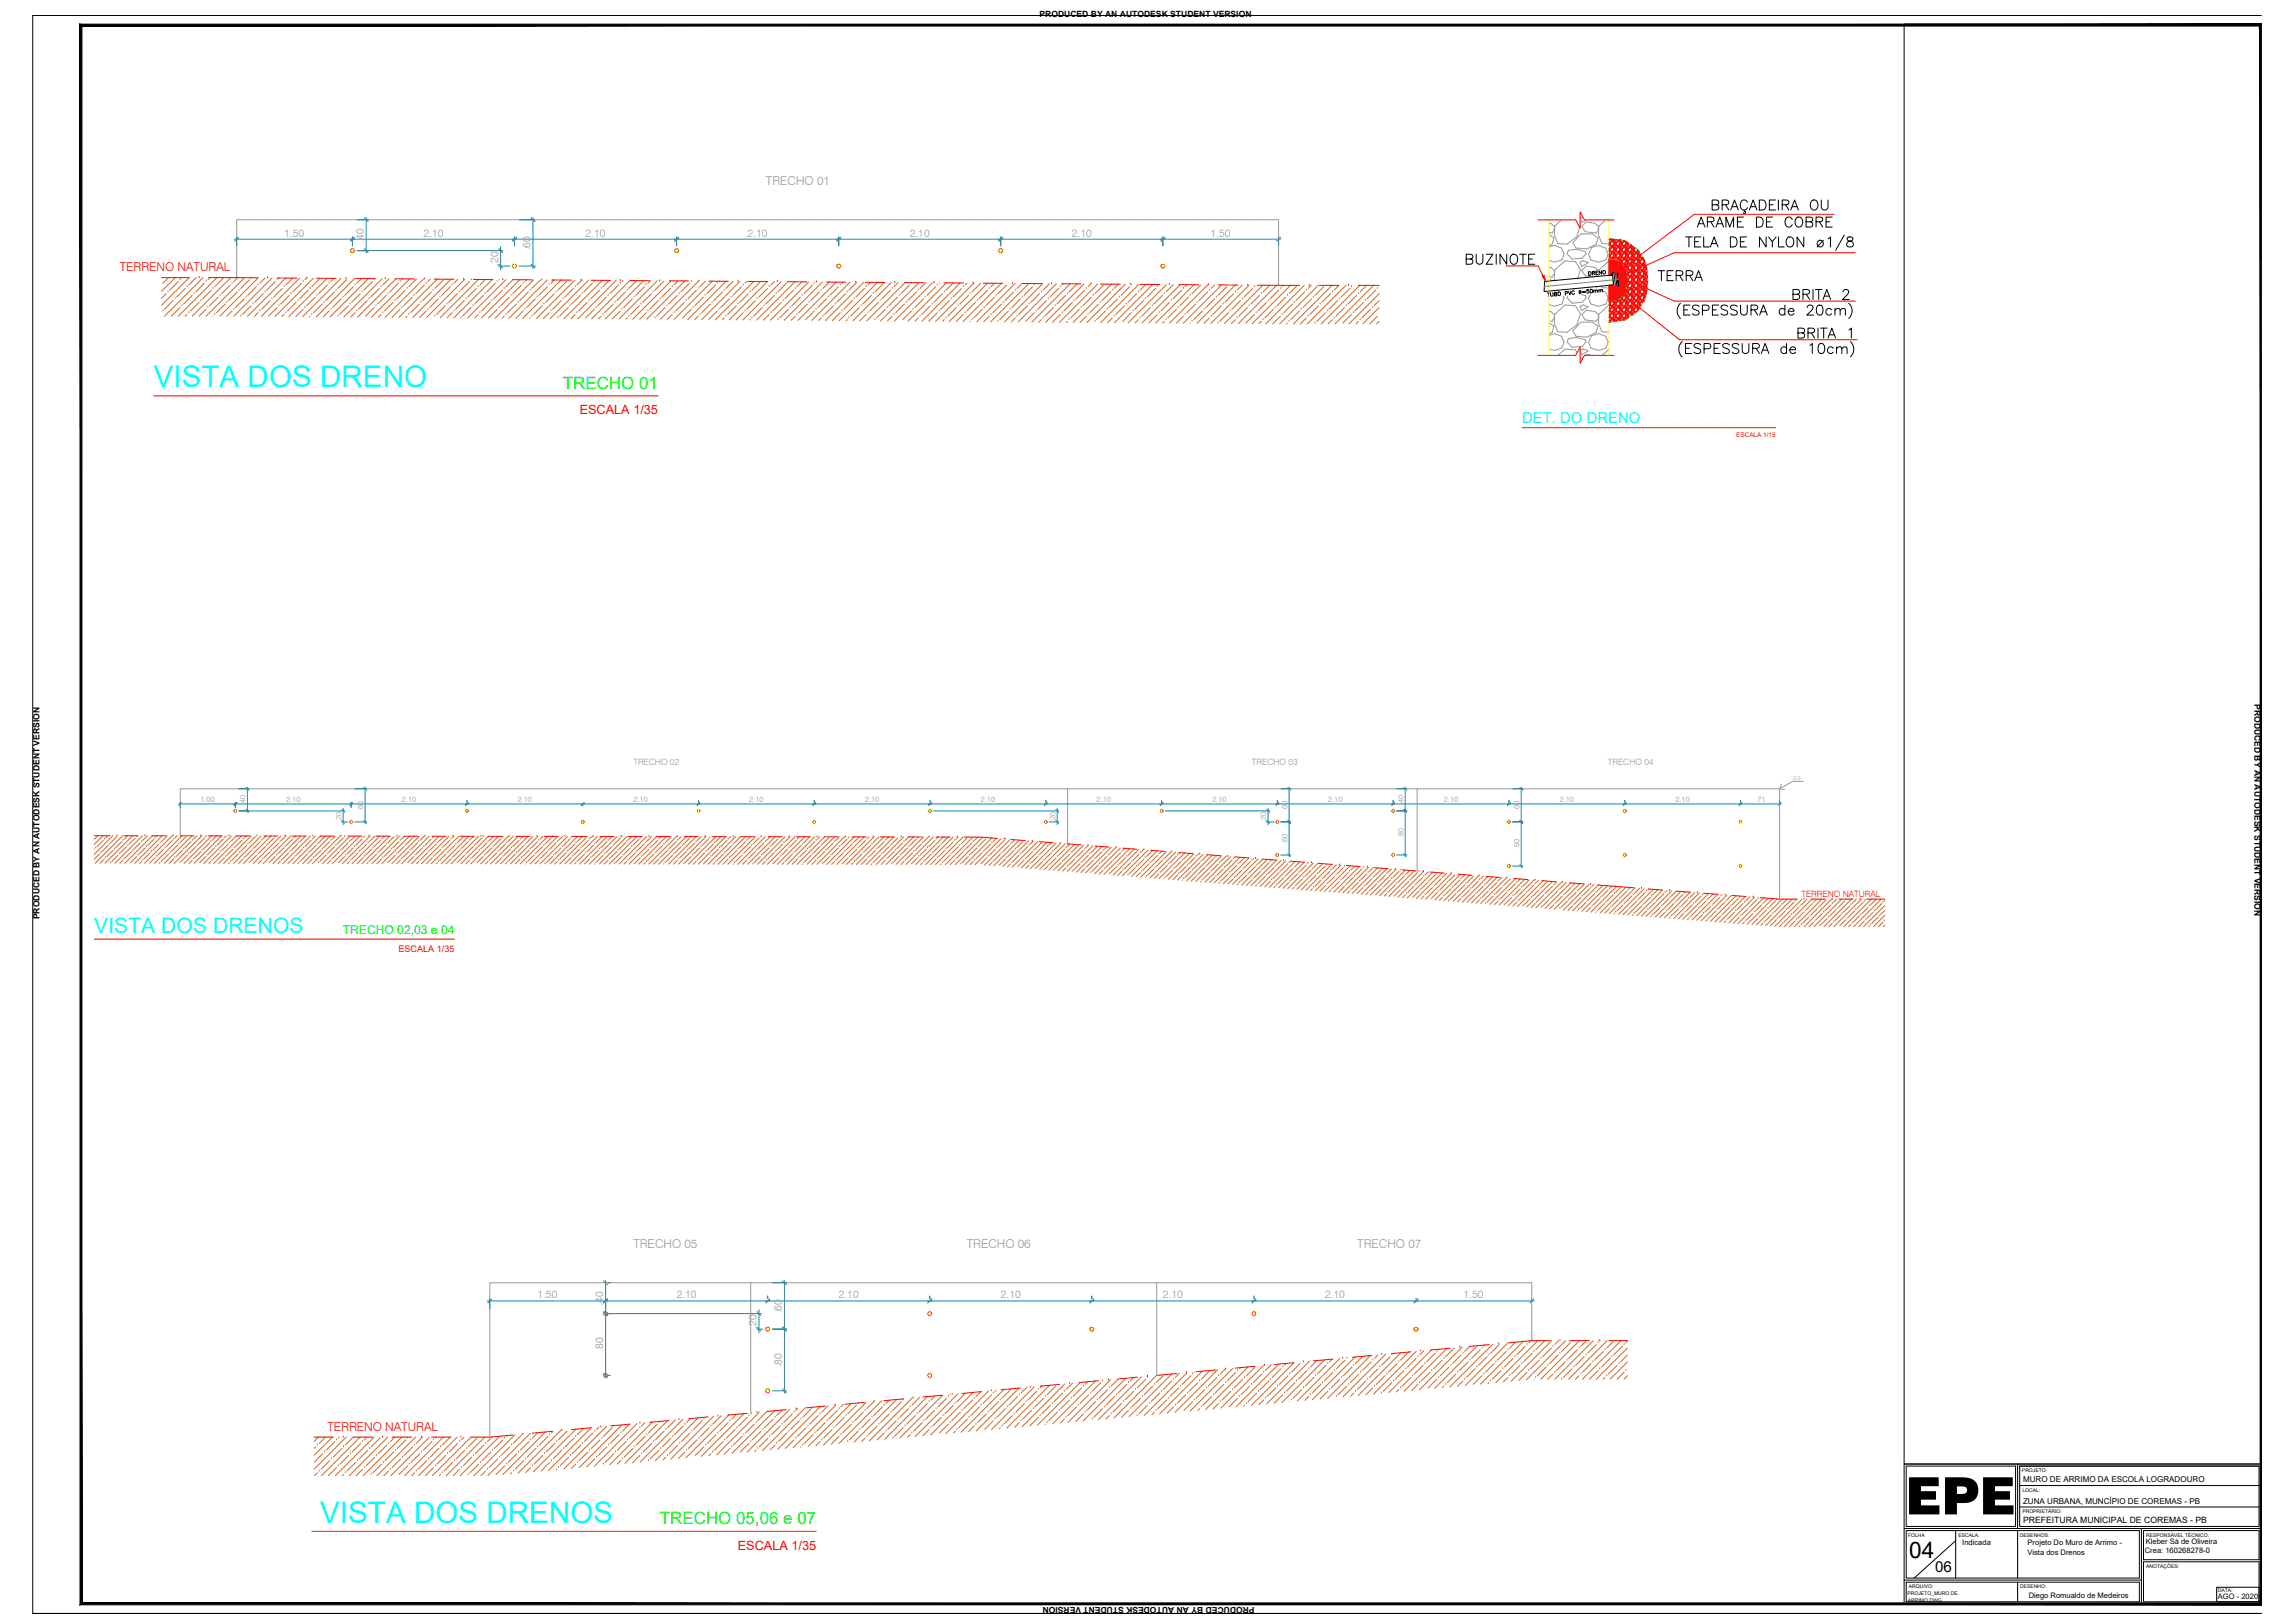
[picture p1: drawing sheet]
<svg xmlns="http://www.w3.org/2000/svg" width="1189mm" height="841mm" viewBox="0 0 1189 841" stroke-linecap="round" stroke-linejoin="round" font-family="sans-serif">
<defs><g id="words">
<text font-size="26.7" x="988" y="785">EPE</text>
<g font-size="15.4" fill="#0ff">
<text x="80" y="201">VISTA DOS DRENO</text>
<text x="166" y="789">VISTA DOS DRENOS</text>
</g>
<text font-size="12.8" x="869" y="186">(ESPESSURA de 10cm)</text>
<g font-size="12.3">
<text x="873" y="131">TELA DE NYLON ø1/8</text>
<text x="868" y="166">(ESPESSURA de 20cm)</text>
</g>
<text font-size="11.8" x="989" y="807">04</text>
<text font-size="11.5" x="887" y="112">BRAÇADEIRA OU</text>
<text font-size="11" fill="#0ff" x="49" y="483">VISTA DOS DRENOS</text>
<g font-size="9.3">
<text x="879" y="119">ARAME DE COBRE</text>
<text x="759" y="138">BUZINOTE</text>
<text x="858" y="147">TERRA</text>
<text x="931" y="176">BRITA 1</text>
</g>
<text font-size="8.8" x="928" y="156">BRITA 2</text>
<g font-size="8.8" fill="#0f0">
<text x="292" y="201">TRECHO 01</text>
<text x="342" y="790">TRECHO 05,06 e 07</text>
</g>
<text font-size="7.8" x="1003" y="815">06</text>
<text font-size="7.7" fill="#0ff" x="789" y="219">DET. DO DRENO</text>
<g font-size="6.6" fill="#f00">
<text x="300" y="215">ESCALA 1/35</text>
<text x="382" y="803">ESCALA 1/35</text>
</g>
<g font-size="6.3" fill="#989898">
<text x="397" y="96">TRECHO 01</text>
<text x="328" y="646">TRECHO 05</text>
<text x="501" y="646">TRECHO 06</text>
<text x="703" y="646">TRECHO 07</text>
</g>
<g font-size="6.3" fill="#f00">
<text x="62" y="140">TERRENO NATURAL</text>
<text x="170" y="742">TERRENO NATURAL</text>
</g>
<text font-size="6.3" fill="#0f0" x="178" y="484">TRECHO 02,03 e 04</text>
<text font-size="5.7" fill="#f00" x="822" y="144">DRENO</text>
<g font-size="5.6" fill="#989898">
<text x="147" y="123">1.50</text>
<text x="188" y="126" transform="rotate(-90 188 126)">.40</text>
<text x="219" y="123">2.10</text>
<text x="303" y="123">2.10</text>
<text x="387" y="123">2.10</text>
<text x="471" y="123">2.10</text>
<text x="555" y="123">2.10</text>
<text x="627" y="123">1.50</text>
<text x="275" y="130" transform="rotate(-90 275 130)">.60</text>
<text x="258" y="138" transform="rotate(-90 258 138)">.20</text>
<text x="279" y="673">1.50</text>
<text x="313" y="677" transform="rotate(-90 313 677)">.40</text>
<text x="351" y="673">2.10</text>
<text x="435" y="673">2.10</text>
<text x="519" y="673">2.10</text>
<text x="603" y="673">2.10</text>
<text x="687" y="673">2.10</text>
<text x="759" y="673">1.50</text>
<text x="405" y="681" transform="rotate(-90 405 681)">.60</text>
<text x="392" y="689" transform="rotate(-90 392 689)">.20</text>
<text x="313" y="701" transform="rotate(-90 313 701)">.80</text>
<text x="405" y="709" transform="rotate(-90 405 709)">.80</text>
</g>
<text font-size="4.7" fill="#f00" x="207" y="493">ESCALA 1/35</text>
<g font-size="4.5" fill="#989898">
<text x="328" y="396">TRECHO 02</text>
<text x="649" y="396">TRECHO 03</text>
<text x="833" y="396">TRECHO 04</text>
</g>
<text font-size="4.5" fill="#f00" x="934" y="465">TERRENO NATURAL</text>
<text font-size="4.5" x="1048" y="789">PREFEITURA MUNICIPAL DE COREMAS - PB</text>
<g font-size="4.4">
<text x="539" y="9">PRODUCED BY AN AUTODESK STUDENT VERSION</text>
<text x="1168" y="365" transform="rotate(90 1168 365)">PRODUCED BY AN AUTODESK STUDENT VERSION</text>
<text x="20" y="476" transform="rotate(-90 20 476)">PRODUCED BY AN AUTODESK STUDENT VERSION</text>
<text x="650" y="833" transform="rotate(180 650 833)">PRODUCED BY AN AUTODESK STUDENT VERSION</text>
</g>
<g font-size="4.2">
<text x="1048" y="768">MURO DE ARRIMO DA ESCOLA LOGRADOURO</text>
<text x="1048" y="779">ZUNA URBANA, MUNCÍPIO DE COREMAS - PB</text>
</g>
<g font-size="4" fill="#989898">
<text x="104" y="416">1.00</text>
<text x="127" y="417" transform="rotate(-90 127 417)">.40</text>
<text x="148" y="416">2.10</text>
<text x="208" y="416">2.10</text>
<text x="268" y="416">2.10</text>
<text x="328" y="416">2.10</text>
<text x="388" y="416">2.10</text>
<text x="448" y="416">2.10</text>
<text x="508" y="416">2.10</text>
<text x="568" y="416">2.10</text>
<text x="628" y="416">2.10</text>
<text x="688" y="416">2.10</text>
<text x="727" y="417" transform="rotate(-90 727 417)">.40</text>
<text x="748" y="416">2.10</text>
<text x="808" y="416">2.10</text>
<text x="868" y="416">2.10</text>
<text x="910" y="416">.71</text>
<text x="177" y="426" transform="rotate(-90 177 426)">.20</text>
<text x="188" y="420" transform="rotate(-90 188 420)">.60</text>
<text x="547" y="426" transform="rotate(-90 547 426)">.20</text>
<text x="656" y="426" transform="rotate(-90 656 426)">.20</text>
<text x="667" y="420" transform="rotate(-90 667 420)">.60</text>
<text x="787" y="420" transform="rotate(-90 787 420)">.60</text>
<text x="667" y="437" transform="rotate(-90 667 437)">.60</text>
<text x="727" y="434" transform="rotate(-90 727 434)">.80</text>
<text x="787" y="440" transform="rotate(-90 787 440)">.80</text>
</g>
<g font-size="3.9">
<text x="1017" y="800">Indicada</text>
<text x="1051" y="801">Projeto Do Muro de Arrimo -</text>
<text x="1112" y="800">Kleber Sá de Oliveira</text>
<text x="1051" y="806">Vista dos Drenos</text>
<text x="1112" y="805">Crea: 160268278-0</text>
<text x="1051" y="828">Diego Romualdo de Medeiros</text>
<text x="1149" y="829">AGO - 2020</text>
</g>
<text font-size="3.3" fill="#f00" x="900" y="226">ESCALA 1/15</text>
<text font-size="2.8" fill="#989898" x="930" y="404">0,0</text>
<g font-size="2.6">
<text x="1048" y="763">PROJETO:</text>
<text x="1048" y="773">LOCAL:</text>
<text x="1048" y="784">PROPRIETÁRIO:</text>
<text x="989" y="796">FOLHA</text>
<text x="1015" y="796">ESCALA:</text>
<text x="1047" y="796">DESENHOS:</text>
<text x="1112" y="796">RESPONSÁVEL TÉCNICO:</text>
<text x="1112" y="812">ANOTAÇÕES:</text>
<text x="989" y="827">PROJETO_MURO DE</text>
<text x="989" y="823">ARQUIVO:</text>
<text x="1047" y="823">DESENHO:</text>
<text x="1149" y="825">DATA:</text>
<text x="989" y="830">ARRIMO.DWG</text>
</g>
</g></defs>
<!-- layer: PISO -->
<path d="M123 144v-30h540v34M553 409v28M93 433v-24h829v57M837 459h.1M389 665v67M599 665v48M794 695v-30h-540v80" fill="none" stroke="#989898" stroke-width=".52"/>
<g fill="none" stroke="#cd6928" stroke-width=".52">
<path d="M86 152l-2 3M87 151h.1M87 144l-3 3M90 156l-5 4M91 155h.1M91 144l-7 7M92 146l-4 4M93 145h.1M93 159l-4 5M94 158h.1M94 144h.1M96 149l-4 5"/>
<path d="M97 149h.1M98 144l-14 14M100 153l-5 5M101 152h.1M102 144l-4 4M103 157l-4 4M104 156h.1M105 144l-20 20M106 147l-5 4M107 146h.1M108 159h.1M109 144l-1 1"/>
<path d="M110 150l-5 5M110 149h.1M112 144l-20 20M113 154l-4 4M114 153h.1M116 144l-5 5M117 158l-5 4M118 157h.1M119 148l-4 4M120 144l-20 20M120 147h.1M123 151l-5 5"/>
<path d="M123 144l-2 2M124 150h.1M127 155l-5 4M127 144l-20 20M127 154h.1M129 145l-4 4M130 144h.1M130 158l-4 5M131 158h.1M133 149l-5 4M134 148h.1M134 144l-20 20"/>
<path d="M136 152l-4 5M137 151h.1M137 144l-2 3M140 156l-4 4M141 155h.1M141 144l-20 20M143 146l-5 4M144 145h.1M144 159l-5 5M145 158h.1M145 144h.1M146 149l-4 5"/>
<path d="M147 149h.1M148 144l-20 20M150 153l-5 5M151 152h.1M152 144l-4 4M153 157l-4 4M154 156h.1M155 144l-20 20M156 147l-4 4M157 146h.1M158 159h.1M159 144l-1 1"/>
<path d="M160 150l-5 5M161 149h.1M162 144l-19 20M163 154l-4 4M164 153h.1M166 144l-4 5M167 158l-5 4M168 157h.1M170 144l-20 20M170 148l-5 4M171 147h.1M173 144l-2 2"/>
<path d="M173 151l-4 5M174 150h.1M177 144l-20 20M177 155l-5 4M178 154h.1M180 145l-5 4M180 158l-4 5M181 158h.1M183 149l-4 4M184 144l-20 20M184 148h.1M187 152l-5 5"/>
<path d="M187 144l-2 3M188 151h.1M190 156l-4 4M191 144l-20 20M191 155h.1M193 146l-4 4M194 145h.1M194 159l-5 5M195 158h.1M197 149l-5 5M197 149h.1M198 144l-20 20"/>
<path d="M200 153l-4 5M201 152h.1M202 144l-4 4M204 157l-5 4M205 156h.1M205 144l-20 20M206 147l-4 4M207 146h.1M208 159h.1M209 145h-1M210 150l-4 5M211 149h.1"/>
<path d="M212 145l-20 19M214 154l-5 4M215 153h.1M216 145l-4 4M217 158l-4 4M218 157h.1M219 145l-19 19M220 148l-5 4M221 147h.1M223 145l-1 1M224 151l-5 5M224 150h.1"/>
<path d="M227 145l-20 19M227 155l-4 4M228 154h.1M230 145l-5 4M231 158l-5 5M232 158h.1M233 149l-4 4M234 145l-20 20M234 148h.1M237 152l-4 5M237 145l-2 2M238 151h.1"/>
<path d="M241 156l-5 4M241 145l-20 20M242 155h.1M243 146l-4 4M244 145h.1M244 159l-4 5M245 158h.1M247 149l-5 5M248 149h.1M248 145l-20 20M250 153l-4 5M251 152h.1"/>
<path d="M252 145l-3 3M254 157l-4 4M255 156h.1M255 145l-20 20M257 147l-5 4M258 146h.1M259 159h.1M259 145h.1M260 150l-4 5M261 149h.1M262 145l-20 20M264 154l-5 4"/>
<path d="M265 153h.1M266 145l-4 4M268 158l-5 4M268 157h.1M269 145l-19 20M270 148l-4 4M271 147h.1M273 145l-1 1M274 151l-5 5M275 150h.1M276 145l-19 20M277 155l-4 4"/>
<path d="M278 154h.1M280 145l-4 4M281 158l-4 5M282 158h.1M284 145l-20 20M284 149l-5 4M285 148h.1M287 145l-1 2M287 152l-4 5M288 151h.1M291 145l-20 20M291 156l-5 4"/>
<path d="M292 155h.1M294 146l-5 4M294 159l-4 5M295 158h.1M297 149l-4 5M298 145l-20 20M298 149h.1M301 153l-5 5M301 145l-2 3M302 152h.1M304 157l-4 4M305 145l-20 20"/>
<path d="M305 156h.1M307 147l-4 4M308 146h.1M309 159h.1M311 150l-5 5M312 149h.1M312 145l-20 20M314 154l-4 4M315 153h.1M316 145l-4 4M318 158l-5 4M319 157h.1"/>
<path d="M319 145l-20 20M321 148l-5 4M321 147h.1M323 145l-1 1M324 151l-4 5M325 150h.1M326 145l-19 20M328 155l-5 4M329 154h.1M330 145l-4 4M331 158l-4 5M332 158h.1"/>
<path d="M334 145l-20 20M334 149l-4 4M335 148h.1M337 145l-1 2M338 152l-5 5M338 151h.1M341 145l-20 20M341 156l-4 4M342 155h.1M344 146l-5 4M345 159l-5 5M346 158h.1"/>
<path d="M347 149l-4 5M348 146l-20 19M348 149h.1M351 153l-4 5M351 146l-2 2M352 152h.1M355 157l-5 4M355 146l-20 19M356 156h.1M357 147l-4 4M358 146h.1M359 159h.1"/>
<path d="M361 150l-5 5M362 149h.1M362 146l-20 20M365 154l-5 4M365 153h.1M366 146l-3 3M368 158l-4 4M369 157h.1M369 146l-20 20M371 148l-5 4M372 147h.1M373 146h.1"/>
<path d="M374 151l-4 5M375 150h.1M376 146l-20 20M378 155l-4 4M379 154h.1M380 146l-4 3M382 158l-5 5M382 158h.1M383 146l-19 20M384 149l-4 4M385 148h.1M387 146l-1 1"/>
<path d="M388 152l-5 5M389 151h.1M391 146l-20 20M391 156l-4 4M392 155h.1M394 146l-4 4M395 159l-4 5M396 158h.1M398 146l-20 20M398 149l-5 5M399 149h.1M401 146l-1 2"/>
<path d="M401 153l-4 5M402 152h.1M405 146l-20 20M405 157l-5 4M406 156h.1M408 147l-5 4M409 159h.1M411 150l-4 5M412 146l-20 20M412 149h.1M415 154l-5 4M416 146l-3 3"/>
<path d="M416 153h.1M418 158l-4 4M419 146l-20 20M419 157h.1M421 148l-4 4M422 147h.1M425 151l-5 5M426 150h.1M426 146l-20 20M428 155l-4 4M429 154h.1M430 146l-3 3"/>
<path d="M432 158l-5 5M433 158h.1M433 146l-19 20M435 149l-5 4M435 148h.1M437 146l-1 1M438 152l-4 5M439 151h.1M441 146l-20 20M442 156l-5 4M443 155h.1M444 146l-4 4"/>
<path d="M445 159l-4 5M446 158h.1M448 146l-20 20M448 149l-4 5M449 149h.1M451 146l-1 2M452 153l-5 5M453 152h.1M455 146l-20 20M455 157l-4 4M456 156h.1M458 147l-5 4"/>
<path d="M460 159h.1M462 150l-5 5M462 146l-20 20M462 149h.1M465 154l-4 4M465 146l-2 3M466 153h.1M469 158l-5 4M469 146l-20 20M470 157h.1M471 148l-4 4M472 147h.1"/>
<path d="M475 151l-4 5M476 150h.1M476 146l-20 20M479 155l-5 4M479 154h.1M480 147l-3 2M482 158l-4 5M483 158h.1M483 147l-20 19M485 149l-5 4M486 148h.1M487 147h.1"/>
<path d="M488 152l-4 5M489 151h.1M490 147l-19 19M492 156l-4 4M493 155h.1M494 147l-4 3M496 159l-5 5M497 158h.1M498 147l-20 19M498 149l-4 5M499 149h.1M501 147l-1 1"/>
<path d="M502 153l-5 5M503 152h.1M505 147l-20 20M506 157l-5 4M506 156h.1M508 147l-4 4M510 159h.1M512 147l-20 20M512 150l-5 5M513 149h.1M515 147l-1 2M515 154l-4 4"/>
<path d="M516 153h.1M519 147l-20 20M519 158l-4 4M520 157h.1M522 148l-5 4M525 151l-4 5M526 147l-20 20M526 150h.1M529 155l-5 4M530 147l-3 2M530 154h.1M532 158l-4 5"/>
<path d="M533 147l-20 20M533 158h.1M535 149l-4 4M536 148h.1M539 152l-5 5M540 151h.1M540 147l-19 20M542 156l-4 4M543 155h.1M544 147l-3 3M546 159l-5 5M547 158h.1"/>
<path d="M547 147l-19 20M549 149l-5 5M550 149h.1M551 147l-1 1M552 153l-4 5M553 152h.1M555 147l-20 20M556 157l-5 4M557 156h.1M558 147l-4 4M560 159h.1M562 147l-20 20"/>
<path d="M562 150l-4 5M563 149h.1M565 147l-1 2M566 154l-5 4M567 153h.1M569 147l-20 20M569 158l-4 4M570 157h.1M572 148l-5 4M576 151l-5 5M576 147l-20 20M576 150h.1"/>
<path d="M579 155l-4 4M580 147l-3 2M580 154h.1M583 158l-5 5M583 147l-20 20M584 158h.1M585 149l-4 4M586 148h.1M589 152l-4 5M590 151h.1M590 147l-20 20M593 156l-5 4"/>
<path d="M594 155h.1M594 147l-3 3M596 159l-4 5M597 158h.1M597 147l-19 20M599 149l-5 5M600 149h.1M601 147v1M603 153l-5 5M603 152h.1M605 147l-20 20M606 157l-4 4"/>
<path d="M607 156h.1M608 147l-4 4M611 159h.1M612 147l-20 20M612 150l-4 5M613 149h.1M615 148l-1 1M616 154l-5 4M617 153h.1M619 148l-20 19M620 158l-5 4M620 157h.1"/>
<path d="M622 148l-4 4M626 151l-5 5M626 148l-20 19M627 150h.1M629 155l-4 4M629 148l-1 1M630 154h.1M633 158l-4 5M633 148l-20 20M634 158h.1M636 149l-5 4M639 152l-4 5"/>
<path d="M640 148l-20 20M640 151h.1M643 156l-5 4M644 148l-3 2M644 155h.1M647 159l-5 5M647 148l-20 20M647 158h.1M649 149l-4 5M650 149h.1M653 153l-5 5M654 152h.1"/>
<path d="M654 148l-19 20M656 157l-4 4M657 156h.1M658 148l-3 3M661 159h.1M662 148l-20 20M663 150l-5 5M664 149h.1M665 148l-1 1M666 154l-4 4M667 153h.1M669 148l-20 20"/>
<path d="M670 158l-5 4M671 157h.1M672 148l-4 4M676 148l-20 20M676 151l-4 5M677 150h.1M680 148l-2 1M680 155l-5 4M681 154h.1M683 148l-20 20M683 158l-4 5M684 158h.1"/>
<path d="M686 149l-4 4M690 152l-5 5M690 148l-20 20M691 151h.1M693 156l-4 4M694 148l-3 2M694 155h.1M697 159l-5 5M697 148l-20 20M698 158h.1M700 149l-5 5M700 149h.1"/>
<path d="M703 153l-4 5M704 152h.1M705 148l-20 20M707 157l-5 4M708 156h.1M708 148l-3 3M711 159h.1M712 148l-20 20M713 150l-5 5M714 149h.1M715 152l-16 16M715 159l-9 9"/>
<path d="M715 156l-3 2M84 161h.1M97 163l-1 1M98 162h.1M107 160l-4 4M110 164h.1M111 163h.1M120 161l-2 3M121 160h.1M125 164h.1M134 162l-2 2M135 161h.1"/>
<path d="M147 163l-1 1M148 162h.1M157 160l-4 4M161 164h-1M162 163h.1M171 161l-3 3M171 160h.1M175 164h.1M184 162l-2 2M185 161h.1M197 163l-1 1M198 162h.1"/>
<path d="M207 160l-4 4M211 164l-1 1M212 163h.1M221 161l-4 4M222 160h.1M225 164h.1M234 162l-2 3M235 161h.1M239 165h.1M248 163l-2 2M249 162h.1M258 160l-5 5"/>
<path d="M261 164l-1 1M262 163h.1M271 161l-4 4M272 160h.1M275 165h-1M276 164h.1M285 162l-3 3M286 161h.1M289 165h.1M298 163l-2 2M299 162h.1M308 160l-5 5"/>
<path d="M312 164l-2 1M312 163h.1M321 161l-4 4M322 160h.1M325 165h-1M326 164h.1M335 162l-3 3M336 161h.1M339 165h.1M348 163l-2 3M349 162h.1M358 160l-4 5"/>
<path d="M362 164l-2 2M363 163h.1M372 161l-5 5M373 160h.1M375 165l-1 1M376 164h.1M385 162l-4 4M386 161h.1M389 166h.1M390 165h.1M399 163l-3 3M400 162h.1"/>
<path d="M403 166h.1M409 160l-5 5M412 164l-2 2M413 163h.1M422 161l-4 5M423 160h.1M426 165l-2 1M427 164h.1M435 162l-4 4M436 161h.1M439 166h.1M440 165h.1"/>
<path d="M449 163l-3 3M450 162h.1M453 166h.1M459 160l-5 5M462 164l-2 2M463 163h.1M472 161l-4 5M473 160h.1M476 165l-2 1M477 164h.1M486 162l-5 5M487 161h.1"/>
<path d="M489 166l-1 1M490 165h.1M499 163l-3 4M500 162h.1M503 167h.1M504 166h.1M509 160l-4 5M513 164l-3 3M514 163h.1M517 167h.1M523 161l-5 5M523 160h.1"/>
<path d="M526 165l-2 2M527 164h.1M536 162l-4 5M537 161h.1M540 166l-2 1M541 165h.1M550 163l-5 4M550 162h.1M553 167h.1M554 166h.1M559 160l-4 5M563 164l-3 3"/>
<path d="M564 163h.1M567 167h.1M573 161l-5 5M574 160h.1M576 165l-2 2M577 164h.1M586 162l-4 5M587 161h.1M590 166l-2 1M591 165h.1M600 163l-5 4M601 162h.1"/>
<path d="M603 167h.1M604 166h.1M610 160l-5 5M613 164l-3 3M614 163h.1M617 167v1M618 167h.1M623 161l-4 5M624 160h.1M627 165l-3 3M628 164h.1M631 167h.1"/>
<path d="M637 162l-5 5M638 161h.1M640 166l-2 2M641 165h.1M650 163l-4 4M651 162h.1M654 167l-2 1M655 166h.1M660 160l-4 5M664 164l-4 4M664 163h.1M667 167v1"/>
<path d="M668 167h.1M673 161l-4 5M674 160h.1M677 165l-3 3M678 164h.1M682 167h.1M687 162l-5 5M688 161h.1M691 166l-3 2M691 165h.1M700 163l-4 4M701 162h.1"/>
<path d="M704 167l-1 1M705 166h.1M710 160l-4 5M714 164l-4 4M715 167l-2 1M49 440h.1M50 439h.1M51 433l-2 2M53 433l-4 5M53 435l-3 4M54 435h.1M56 433l-1 1"/>
<path d="M56 438l-3 3M57 437h.1M58 433l-9 10M59 440h.1M61 434l-4 3M63 436l-3 3M64 433l-15 14M64 435h.1M66 439l-4 3M66 433l-2 2M66 438h.1M69 433l-15 14"/>
<path d="M70 434l-3 3M71 434h.1M73 437l-3 3M73 436h.1M74 433l-14 14M75 439l-3 4M76 439h.1M76 433l-2 2M79 433l-14 14M80 435l-3 3M80 434h.1M82 433l-1 1"/>
<path d="M82 437l-3 4M83 437h.1M84 433l-14 14M85 440l-3 3M86 439h.1M87 433l-3 3M89 433l-14 14M89 435l-3 4M90 435h.1M92 433l-1 1M92 438l-3 3M93 437h.1"/>
<path d="M94 433l-14 14M95 440h.1M96 434l-3 3M99 436l-3 3M99 433l-14 14M100 435h.1M102 439l-4 3M102 433l-2 2M102 438h.1M105 433l-15 14M106 434l-3 3M107 434h.1"/>
<path d="M109 437l-4 3M109 436h.1M110 433l-15 14M111 439l-3 4M112 439h.1M112 433l-2 2M115 433l-14 14M116 435l-4 3M116 434h.1M117 433v1M118 437l-3 4M119 437h.1"/>
<path d="M120 433l-14 14M121 440l-3 3M121 439h.1M122 433l-2 3M125 433l-14 14M125 435l-3 4M126 435h.1M128 433l-1 1M128 438l-3 3M129 437h.1M130 433l-14 14M131 440h.1"/>
<path d="M132 434l-3 3M135 436l-3 3M135 433l-14 14M136 435h.1M138 439l-4 3M138 433l-2 2M138 438h.1M140 433l-14 14M142 434l-3 3M143 434h.1M145 437l-4 3M145 436h.1"/>
<path d="M146 433l-15 14M147 439l-3 4M148 439h.1M148 433l-2 2M151 433l-15 14M152 435l-4 3M152 434h.1M153 433v1M154 437l-3 4M155 437h.1M156 433l-14 14M157 440l-3 3"/>
<path d="M157 439h.1M158 433l-3 3M161 433l-14 14M161 435l-3 4M162 435h.1M163 433v1M164 438l-3 3M164 437h.1M166 433l-14 15M167 440h.1M168 434l-3 3M171 436l-3 3"/>
<path d="M171 433l-14 15M172 435h.1M173 439l-3 3M174 433l-2 2M174 438h.1M176 433l-14 15M178 434l-3 3M179 434h.1M180 437l-3 3M181 436h.1M181 433l-14 15M183 439l-3 4"/>
<path d="M184 439h.1M184 433l-2 2M187 433l-15 15M188 435l-4 3M188 434h.1M189 433v1M190 437l-3 4M191 437h.1M192 433l-15 15M193 440l-4 3M193 439h.1M194 433l-3 3"/>
<path d="M197 433l-14 15M197 435l-3 4M198 435h.1M199 433l-1 1M200 438l-3 3M200 437h.1M202 433l-14 15M203 440h.1M204 434l-3 3M207 436l-3 3M207 433l-14 15M207 435h.1"/>
<path d="M209 439l-3 3M210 433l-2 2M210 438h.1M212 433l-14 15M214 434l-3 3M214 434h.1M216 437l-3 3M217 436h.1M217 433l-14 15M219 439l-3 4M220 439h.1M220 433l-2 2"/>
<path d="M222 433l-14 15M223 435l-3 3M224 434h.1M225 433v1M226 437l-3 4M227 437h.1M228 433l-15 15M229 440l-4 3M229 439h.1M230 433l-3 3M233 433l-15 15M233 435l-3 4"/>
<path d="M234 435h.1M235 433l-1 1M236 438l-4 3M236 437h.1M238 433l-14 15M239 440h.1M240 434l-3 3M243 436l-4 3M243 433l-14 15M243 435h.1M245 439l-3 3M245 433l-1 2"/>
<path d="M246 438h.1M248 433l-14 15M250 434l-3 3M250 434h.1M252 437l-3 3M253 436h.1M253 433l-14 15M255 439l-3 4M256 439h.1M256 433l-2 2M258 433l-14 15M259 435l-3 3"/>
<path d="M260 434h.1M261 433v1M262 437l-3 4M263 437h.1M263 433l-14 15M265 440l-4 3M265 439h.1M266 433l-3 3M269 433l-15 15M269 435l-3 4M270 435h.1M271 433l-1 1"/>
<path d="M272 438l-4 3M272 437h.1M274 433l-15 15M275 440h.1M276 434l-3 3M279 436l-4 3M279 433l-15 15M279 435h.1M281 439l-3 3M281 433l-1 2M282 438h.1M284 433l-14 15"/>
<path d="M286 434l-4 3M286 434h.1M288 437l-3 3M289 436h.1M289 433l-14 15M291 439l-3 4M291 439h.1M292 433l-2 2M294 433l-14 15M295 435l-3 3M296 434h.1M297 433v1"/>
<path d="M298 437l-3 4M299 437h.1M299 433l-14 15M300 440l-3 3M301 439h.1M302 433l-3 3M304 433l-14 15M305 435l-3 4M306 435h.1M307 433l-1 1M307 438l-3 3M308 437h.1"/>
<path d="M310 433l-15 15M311 440h.1M312 434l-3 3M315 436l-4 3M315 433l-15 15M315 435h.1M317 439l-3 3M317 433l-1 2M318 438h.1M320 433l-15 15M322 434l-4 3M322 434h.1"/>
<path d="M324 437l-3 3M325 436h.1M325 433l-14 15M327 439l-3 4M327 439h.1M327 433l-2 2M330 433l-14 15M331 435l-3 3M332 434h.1M333 433v1M334 437l-3 4M334 437h.1"/>
<path d="M335 433l-14 15M336 440l-3 3M337 439h.1M338 433l-3 3M340 434l-14 14M341 435l-3 4M341 435h.1M343 434h-1M343 438l-3 3M344 437h.1M345 434l-14 14M347 440h.1"/>
<path d="M348 434l-3 3M350 436l-3 3M350 434l-14 14M351 435h.1M353 439l-3 3M353 434l-1 1M354 438h.1M356 434l-15 14M358 434l-4 3M358 434h.1M360 437l-3 3M361 436h.1"/>
<path d="M361 434l-15 14M363 439l-4 4M363 439h.1M363 434l-2 1M366 434l-14 14M367 435l-3 3M368 434h.1M370 437l-4 4M370 437h.1M371 434l-14 14M372 440l-3 3M373 439h.1"/>
<path d="M374 434l-3 2M376 434l-14 14M377 435l-3 4M377 435h.1M379 434h-1M379 438l-3 3M380 437h.1M381 434l-14 14M383 440h.1M384 434l-3 3M386 434l-14 14M386 436l-3 3"/>
<path d="M387 435h.1M389 434l-1 1M389 439l-3 3M390 438h.1M391 434l-14 14M393 434l-3 3M396 437l-3 3M397 434l-15 14M397 436h.1M399 439l-4 4M399 434l-2 1M399 439h.1"/>
<path d="M402 434l-15 14M403 435l-3 3M404 434h.1M406 437l-4 4M406 437h.1M407 434l-14 14M408 440l-3 3M409 439h.1M409 434l-2 2M412 434l-14 14M413 435l-4 4M413 435h.1"/>
<path d="M415 434h-1M415 438l-3 3M416 437h.1M417 434l-14 14M418 440h.1M420 434l-3 3M422 434l-14 14M422 436l-3 3M423 435h.1M425 434l-1 1M425 439l-3 3M426 438h.1"/>
<path d="M427 434l-14 14M429 434l-3 3M432 437l-3 3M432 434l-14 14M433 436h.1M435 439l-4 4M435 434l-2 1M435 439h.1M438 434l-15 14M439 435l-3 3M440 434h.1M442 437l-4 4"/>
<path d="M442 437h.1M443 434l-15 14M444 440l-3 3M445 439h.1M445 434l-2 2M448 434l-14 14M449 435l-4 4M449 435h.1M450 434h.1M451 438l-3 3M452 437h.1M453 434l-14 14"/>
<path d="M454 440h.1M456 434l-4 3M458 434l-14 14M458 436l-3 3M459 435h.1M461 434l-1 1M461 439l-3 3M461 438h.1M463 434l-14 14M465 434l-3 3M468 437l-3 3M468 434l-14 14"/>
<path d="M468 436h.1M470 439l-3 4M471 434l-2 1M471 439h.1M473 434l-14 14M475 435l-3 3M476 434h.1M477 437l-3 4M478 437h.1M479 434l-15 14M480 440l-3 3M481 439h.1"/>
<path d="M481 434l-2 2M484 434l-15 14M485 435l-4 4M485 435h.1M486 434h.1M487 438l-3 3M488 437h.1M489 434l-14 14M490 440h.1M491 434l-3 3M494 434l-14 14M494 436l-3 3"/>
<path d="M495 435h.1M497 434l-2 1M497 439l-3 3M497 438h.1M499 434l-14 14M501 434l-3 3M504 437l-3 3M504 434l-14 14M504 436h.1M506 439l-3 4M507 434l-2 1M507 439h.1"/>
<path d="M509 434l-14 14M511 435l-3 3M511 434h.1M513 437l-3 4M514 434l-14 14M514 437h.1M516 440l-3 3M516 434l-1 2M517 439h.1M519 435l-14 13M520 435l-3 4M521 435h.1"/>
<path d="M523 438l-3 3M524 435l-14 13M524 437h.1M526 435l-2 2M526 440h.1M528 435l-13 14M530 436l-3 3M533 439l-4 3M533 436l-13 13M533 438h.1M535 436l-1 1M538 436l-13 13"/>
<path d="M540 437l-4 3M542 439l-3 4M543 436l-14 14M543 439h.1M545 437l-1 1M547 437l-13 13M549 437l-3 4M552 440l-3 3M552 437l-13 13M553 439h.1M554 437l-1 2M557 438l-13 13"/>
<path d="M559 438l-3 3M562 438l-14 13M562 440h.1M564 438l-1 1M566 438l-13 14M569 439l-4 3M571 439l-13 13M574 439l-2 1M576 439l-13 13M578 439l-3 4M581 439l-14 14M583 440l-1 1"/>
<path d="M585 440l-13 13M588 440l-3 3M52 443l-3 2M52 442h.1M54 445l-2 2M55 444h.1M57 447h.1M59 441l-4 3M61 443l-3 3M62 443h.1M64 446l-2 1M64 445h.1"/>
<path d="M68 441l-3 3M69 441h.1M71 444l-3 3M71 443h.1M73 446l-1 1M74 446h.1M78 442l-3 3M78 441h.1M80 444l-3 3M81 444h.1M83 447h.1M84 446h.1"/>
<path d="M87 443l-3 3M88 442h.1M90 445l-2 2M91 444h.1M93 447h.1M95 441l-4 3M97 443l-3 3M98 443h.1M100 446l-2 1M100 445h.1M104 441l-3 3M105 441h.1"/>
<path d="M107 444l-4 3M107 443h.1M109 446l-1 1M110 446h.1M114 442l-3 3M114 441h.1M116 444l-3 3M117 444h.1M119 447h-1M120 446h.1M123 443l-3 3M124 442h.1"/>
<path d="M126 445l-2 2M127 444h.1M129 447h.1M130 441l-3 3M133 443l-3 3M134 443h.1M136 446l-2 1M136 445h.1M140 441l-3 3M141 441h.1M143 444l-4 3M143 443h.1"/>
<path d="M145 446l-1 1M146 446h.1M150 442l-4 3M150 441h.1M152 444l-3 4M153 444h.1M155 447l-1 1M155 446h.1M159 443l-3 3M160 442h.1M162 445l-3 3M163 444h.1"/>
<path d="M165 447h.1M166 441l-3 3M169 443l-3 3M170 443h.1M172 446l-2 2M172 445h.1M176 441l-3 3M177 441h.1M179 444l-4 3M179 443h.1M181 446l-1 2M182 446h.1"/>
<path d="M186 442l-4 3M186 441h.1M188 444l-3 4M189 444h.1M191 447l-1 1M191 446h.1M195 443l-3 3M196 442h.1M198 445l-3 3M198 444h.1M201 447h.1M202 441l-3 3"/>
<path d="M205 443l-3 3M206 443h.1M207 446l-1 2M208 445h.1M212 441l-3 3M213 441h.1M214 444l-3 3M215 443h.1M217 446l-1 2M218 446h.1M222 442l-4 3M222 441h.1"/>
<path d="M224 444l-3 4M225 444h.1M227 447l-1 1M227 446h.1M231 443l-3 3M232 442h.1M234 445l-3 3M234 444h.1M237 447h.1M238 441l-3 3M241 443l-3 3M241 443h.1"/>
<path d="M243 446l-2 2M244 445h.1M248 441l-3 3M248 441h.1M250 444l-3 3M251 443h.1M253 446l-1 2M254 446h.1M257 442l-3 3M258 441h.1M260 444l-3 4M261 444h.1"/>
<path d="M263 447l-1 1M263 446h.1M267 443l-3 3M268 442h.1M270 445l-3 3M270 444h.1M272 448h.1M273 447h.1M274 441l-3 3M277 443l-4 3M277 443h.1M279 446l-2 2"/>
<path d="M280 445h.1M282 448h.1M284 441l-3 3M284 441h.1M286 444l-3 3M287 443h.1M289 446l-1 2M290 446h.1M293 442l-3 3M294 441h.1M296 444l-3 4M297 444h.1"/>
<path d="M299 447l-1 1M299 446h.1M303 443l-3 3M304 442h.1M306 445l-3 3M306 444h.1M308 448h.1M309 447h.1M310 441l-3 3M313 443l-4 3M313 443h.1M315 446l-2 2"/>
<path d="M316 445h.1M318 448h.1M320 441l-4 3M320 441h.1M322 444l-3 3M323 443h.1M325 446l-2 2M325 446h.1M329 442l-3 3M330 441h.1M332 444l-3 4M333 444h.1"/>
<path d="M334 447v1M335 446h.1M339 443l-3 3M340 442h.1M341 445l-2 3M342 444h.1M344 448h.1M345 447h.1M346 441l-3 3M349 443l-4 3M349 443h.1M351 446l-2 2"/>
<path d="M352 445h.1M354 448h.1M356 441l-4 3M356 441h.1M358 444l-3 3M359 443h.1M361 446l-2 2M361 446h.1M365 442l-3 3M366 441h.1M368 444l-3 4M368 444h.1"/>
<path d="M370 447v1M371 446h.1M375 443l-3 3M375 442h.1M377 445l-2 3M378 444h.1M380 448h.1M381 447h.1M382 441l-3 3M384 443l-3 3M385 443h.1M387 446l-2 2"/>
<path d="M388 445h.1M390 448h.1M392 441l-4 3M392 441h.1M394 444l-3 3M395 443h.1M397 446l-2 2M397 446h.1M401 442l-3 3M402 441h.1M404 444l-4 4M404 444h.1"/>
<path d="M406 447l-1 1M407 446h.1M411 443l-3 3M411 442h.1M413 445l-2 3M414 444h.1M416 448h.1M417 447h.1M418 441l-3 3M420 443l-3 3M421 443h.1M423 446l-2 2"/>
<path d="M424 445h.1M426 448h.1M427 441l-3 3M428 441h.1M430 444l-3 3M431 443h.1M433 446l-2 2M433 446h.1M437 442l-3 3M438 441h.1M440 444l-4 4M440 444h.1"/>
<path d="M442 447l-1 1M443 446h.1M447 443l-4 3M447 442h.1M449 445l-3 3M450 444h.1M452 448h.1M452 447h.1M454 441l-3 3M456 443l-3 3M457 443h.1M459 446l-2 2"/>
<path d="M460 445h.1M462 448h.1M463 441l-3 3M464 441h.1M466 444l-3 3M467 443h.1M468 446l-1 2M469 446h.1M473 442l-3 3M474 441h.1M476 444l-4 4M476 444h.1"/>
<path d="M478 447l-1 1M479 446h.1M483 443l-4 3M483 442h.1M485 445l-3 3M486 444h.1M488 448h-1M488 447h.1M490 441l-4 3M492 443l-3 3M493 443h.1M495 446l-3 2"/>
<path d="M495 445h.1M498 448h.1M499 441l-3 3M500 441h.1M502 444l-3 3M502 443h.1M504 446l-1 2M505 446h.1M509 442l-3 3M510 441h.1M511 444l-3 4M512 444h.1"/>
<path d="M514 447l-1 1M515 446h.1M519 443l-4 3M519 442h.1M521 445l-3 3M522 444h.1M524 448l-2 1M524 447h.1M526 441l-4 3M528 443l-3 3M529 443h.1M531 446l-3 3"/>
<path d="M531 445h.1M533 448l-1 2M534 448h.1M535 441l-3 3M536 441h.1M536 450h.1M538 444l-3 3M538 443h.1M540 446l-3 4M541 446h.1M543 449l-2 2M544 448h.1"/>
<path d="M545 442l-3 3M545 441h.1M546 451h.1M547 444l-3 4M548 444h.1M550 447l-3 3M551 446h.1M553 450l-2 1M553 449h.1M554 443l-3 3M555 442h.1M556 452h.1"/>
<path d="M557 445l-3 3M558 444h.1M560 448l-4 3M560 447h.1M562 441l-4 3M562 450l-2 2M563 450h.1M564 443l-3 3M565 443h.1M565 452h.1M567 446l-4 3M567 445h.1"/>
<path d="M569 448l-3 4M570 448h.1M571 441l-3 3M572 441h.1M572 451l-2 2M572 450h.1M574 444l-4 3M574 443h.1M575 453h.1M576 446l-3 4M577 446h.1M579 449l-3 3"/>
<path d="M579 448h.1M581 442l-3 3M581 441h.1M581 452l-2 2M582 451h.1M583 444l-3 4M584 444h.1M585 453h.1M586 447l-3 3M587 446h.1M588 450l-3 3M589 449h.1"/>
<path d="M590 440l-13 13M590 443l-3 3M591 442h.1M591 452l-2 2M592 452h.1M593 440l-1 1M593 445l-3 3M594 444h.1M594 455h.1M594 454h.1M595 441l-13 13M595 448l-3 3"/>
<path d="M596 447h.1M597 441l-3 3M598 450l-3 3M599 450h.1M600 441l-14 13M600 443l-3 3M601 443h.1M601 453l-3 2M601 452h.1M602 441l-1 1M603 446l-4 3M603 445h.1"/>
<path d="M603 455h.1M604 455h.1M604 441l-13 14M605 448l-3 4M606 448h.1M607 441l-3 3M608 451l-4 3M608 450h.1M609 442l-13 13M610 444l-4 3M610 443h.1M610 453l-2 3"/>
<path d="M611 453h.1M612 442l-1 1M612 446l-3 4M613 446h.1M613 456h.1M613 455h.1M614 442l-13 13M615 449l-3 3M615 448h.1M616 442l-3 3M617 452l-3 3M618 451h.1"/>
<path d="M619 442l-14 14M619 444l-3 4M620 444h.1M620 454l-3 3M621 453h.1M621 443h.1M622 447l-3 3M622 446h.1M622 457h.1M623 456h.1M624 443l-14 13M624 450l-3 3"/>
<path d="M625 449h.1M626 443l-3 3M627 452l-3 3M628 452h.1M628 443l-13 13M629 445l-3 3M629 444h.1M629 455l-2 2M630 454h.1M631 443l-1 1M631 448l-3 3M632 447h.1"/>
<path d="M632 457v1M633 457h.1M633 443l-13 14M634 450l-3 3M635 450h.1M635 444l-2 2M637 453l-4 3M637 452h.1M638 444l-14 13M638 446l-3 3M639 445h.1M639 455l-3 3"/>
<path d="M640 455h.1M640 444h.1M641 448l-3 4M642 448h.1M642 458h-1M642 457h.1M643 444l-14 14M644 451l-4 3M644 450h.1M645 444l-3 3M646 453l-3 4M647 453h.1"/>
<path d="M647 445l-13 13M648 446l-3 4M649 446h.1M649 456l-3 3M649 455h.1M650 445h-1M651 449l-4 3M651 448h.1M651 459h.1M652 458h.1M652 445l-13 13M653 452l-3 3"/>
<path d="M654 451h.1M654 445l-2 3M656 454l-3 3M656 453h.1M657 445l-13 14M658 447l-3 3M658 446h.1M658 457l-3 3M659 456h.1M659 446h.1M660 450l-3 3M661 449h.1"/>
<path d="M661 459l-1 1M662 459h.1M662 446l-14 13M663 452l-3 3M663 452h.1M664 446l-2 2M665 455l-3 3M666 454h.1M666 446l-13 13M667 448l-3 3M668 447h.1M668 457l-3 3"/>
<path d="M669 457h.1M669 446h.1M670 450l-3 3M671 450h.1M671 460l-1 1M671 446l-13 14M671 459h.1M672 453l-3 3M673 452h.1M674 447l-3 2M675 455l-3 4M676 455h.1"/>
<path d="M676 447l-13 13M677 448l-3 4M678 448h.1M678 458l-3 3M678 457h.1M678 447h.1M680 451l-4 3M680 450h.1M681 447l-14 13M681 460h.1M682 453l-3 4M683 453h.1"/>
<path d="M683 447l-2 3M685 456l-4 3M685 455h.1M685 448l-13 13M687 449l-4 3M687 448h.1M687 459l-3 3M688 458h.1M689 452l-3 3M690 451h.1M690 448l-13 13M692 454l-3 3"/>
<path d="M692 453h.1M693 448l-3 2M694 457l-3 3M695 456h.1M695 448l-13 14M696 450l-3 3M697 449h.1M697 459l-3 3M697 459h.1M699 452l-3 3M699 452h.1M700 449l-14 13"/>
<path d="M701 455l-3 3M702 454h.1M702 449l-2 2M704 457l-3 4M704 449l-13 13M705 457h.1M706 450l-3 3M706 450h.1M706 460l-3 3M707 459h.1M708 453l-3 3M709 452h.1"/>
<path d="M709 449l-13 14M711 455l-3 4M712 455h.1M712 450l-2 2M714 458l-4 3M714 450l-13 13M714 457h.1M715 451l-3 3M716 450h.1M717 460h.1M718 453l-3 4M719 453h.1"/>
<path d="M719 450l-14 13M721 456l-4 3M721 450l-2 2M721 455h.1M723 459l-3 3M724 450l-14 14M724 458h.1M725 452l-3 3M726 451h.1M728 454l-4 3M728 453h.1M728 451l-13 13"/>
<path d="M730 457l-3 3M731 451l-2 2M731 456h.1M733 459l-3 3M733 451l-13 14M733 459h.1M735 452l-4 3M735 452h.1M737 455l-3 3M738 452l-13 13M738 454h.1M740 457l-3 4"/>
<path d="M740 452l-1 1M740 457h.1M742 460l-3 3M743 452l-14 13M743 459h.1M744 453l-3 3M747 455l-3 4M747 452l-13 14M748 455h.1M749 458l-3 3M750 453l-2 1M750 457h.1"/>
<path d="M752 453l-13 13M753 460h.1M754 453l-3 4M757 456l-4 3M757 453l-13 13M757 455h.1M759 459l-3 3M759 453l-1 2M760 458h.1M762 453l-14 14M764 454l-4 3M766 457l-3 3"/>
<path d="M766 454l-13 13M767 456h.1M769 459l-4 3M769 454l-2 1M769 459h.1M771 454l-13 13M773 455l-3 3M776 457l-3 4M776 455l-13 13M776 457h.1M778 455l-1 1M778 460l-3 3"/>
<path d="M779 459h.1M781 455l-14 13M783 455l-3 4M785 458l-3 3M785 455l-13 14M786 457h.1M788 455l-1 2M789 460h.1M790 456l-13 13M792 456l-3 3M795 456l-13 13M795 459l-3 3"/>
<path d="M796 458h.1M797 456l-1 1M800 456l-14 14M802 457l-3 3M804 457l-13 13M805 459l-4 3M805 459h.1M807 457l-1 1M809 457l-13 13M812 457l-4 4M814 458l-13 13M814 460l-3 3"/>
<path d="M815 459h.1M816 458v1M819 458l-14 13M821 458l-3 3M824 458l-14 14M824 460h.1M826 458l-1 1M828 459l-13 13M831 459l-3 3M833 459l-13 13M835 459v1M838 459l-13 14"/>
<path d="M840 460l-3 2M843 460l-14 13M845 460l-1 1M680 461h-1M690 461l-1 1M690 461h.1M699 462l-1 1M700 461h.1M709 462l-1 2M710 462h.1M716 461l-3 3M719 463l-2 1"/>
<path d="M719 462h.1M726 461l-4 3M726 461h.1M728 464l-1 1M729 463h.1M735 462l-3 3M736 461h.1M738 464l-2 2M739 464h.1M745 462l-3 4M746 462h.1M748 465l-2 2"/>
<path d="M748 464h.1M751 467h.1M752 461l-3 3M755 463l-4 3M755 462h.1M757 466l-2 1M758 465h.1M760 468h.1M762 461l-4 3M762 461h.1M764 464l-3 3M765 463h.1"/>
<path d="M767 466l-2 2M767 466h.1M770 468h.1M771 462l-3 3M772 461h.1M774 464l-3 4M774 464h.1M776 467l-1 2M777 466h.1M780 469h.1M781 462l-3 4M782 462h.1"/>
<path d="M783 465l-3 3M784 464h.1M786 468l-2 2M787 467h.1M788 461l-3 3M789 469h.1M791 463l-4 3M791 462h.1M793 466l-3 3M794 465h.1M796 468l-2 2M796 468h.1"/>
<path d="M798 461l-4 3M798 461h.1M799 470h.1M800 464l-3 3M801 463h.1M803 466l-4 3M803 466h.1M805 469l-2 2M806 468h.1M807 462l-3 3M808 461h.1M808 471h.1"/>
<path d="M810 464l-3 4M810 464h.1M812 467l-3 3M813 466h.1M815 469l-2 3M816 469h.1M817 462l-3 4M817 462h.1M817 472h.1M818 471h.1M819 465l-3 3M820 464h.1"/>
<path d="M822 468l-3 3M823 467h.1M824 461l-3 3M824 470l-2 2M825 469h.1M826 463l-3 3M827 462h.1M827 473h.1M828 472h.1M829 466l-3 3M830 465h.1M832 468l-4 3"/>
<path d="M832 468h.1M833 461l-3 3M834 461h.1M834 471l-2 2M835 470h.1M836 464l-3 3M837 463h.1M837 473l-1 1M837 473h.1M839 466l-4 3M839 466h.1M841 469l-3 3"/>
<path d="M842 468h.1M843 462l-3 3M844 461h.1M844 471l-3 3M844 471h.1M846 464l-4 4M846 464h.1M846 474h.1M847 473h.1M847 460l-13 13M848 467l-3 3M849 466h.1"/>
<path d="M850 460l-3 3M851 469l-3 4M851 469h.1M852 460l-13 14M853 462l-3 4M853 462h.1M853 472l-2 3M854 471h.1M854 461h.1M855 465l-3 3M856 464h.1M856 475h-1"/>
<path d="M857 474h.1M857 461l-13 13M858 468l-3 3M858 467h.1M859 461l-2 3M860 470l-3 3M861 469h.1M862 461l-14 14M862 463l-3 3M863 462h.1M863 473l-3 2M864 472h.1"/>
<path d="M864 461v1M865 466l-3 3M866 465h.1M866 475l-1 1M866 475h.1M866 462l-13 13M867 468l-3 3M868 468h.1M869 462l-3 2M870 471l-3 3M871 470h.1M871 462l-13 13"/>
<path d="M872 464l-3 3M873 463h.1M873 473l-3 3M873 473h.1M874 462h-1M875 466l-4 3M875 466h.1M875 476v1M876 475h.1M876 462l-13 14M877 469l-3 3M878 468h.1"/>
<path d="M878 463l-2 2M880 471l-4 4M880 471h.1M881 463l-14 13M882 464l-4 4M882 464h.1M882 474l-3 3M883 473h.1M883 463h.1M884 467l-3 3M885 466h.1M885 477h-1"/>
<path d="M885 476h.1M885 463l-13 13M887 469l-3 4M887 469h.1M888 463l-3 3M889 472l-3 3M890 471h.1M890 463l-13 14M891 465l-3 3M892 464h.1M892 475l-3 3M892 474h.1"/>
<path d="M893 464h-1M894 468l-3 3M894 467h.1M894 477v1M895 464l-13 13M895 477h.1M896 470l-3 3M897 469h.1M897 464l-2 2M899 473l-3 3M900 472h.1M900 464l-14 13"/>
<path d="M901 466l-3 3M901 465h.1M901 475l-3 3M902 475h.1M903 468l-3 3M904 468h.1M904 478l-1 1M904 465l-13 13M905 477h.1M906 471l-3 3M907 470h.1M907 465l-2 2"/>
<path d="M909 473l-4 4M909 473h.1M909 465l-13 13M910 466l-3 3M911 466h.1M911 476l-3 3M912 475h.1M913 469l-3 3M914 468h.1M914 478l-1 1M914 465l-13 14M914 478h.1"/>
<path d="M916 471l-4 4M916 471h.1M916 465l-2 3M918 474l-3 3M919 466l-14 13M919 473h.1M920 467l-3 3M921 466h.1M921 477l-3 3M921 476h.1M923 469l-4 4M923 469h.1"/>
<path d="M923 479l-1 1M924 466l-14 13M924 478h.1M925 472l-3 3M926 471h.1M926 466l-2 2M928 475l-3 3M928 474h.1M929 466l-14 14M930 468l-4 3M930 467h.1M930 477l-3 3"/>
<path d="M931 477h.1M931 466h.1M932 470l-3 3M933 469h.1M933 480h-1M934 479h.1M934 466l-14 14M935 473l-3 3M935 472h.1M936 466l-2 3M937 475l-3 3M938 475h.1"/>
<path d="M939 466l-14 14M939 468l-3 3M940 468h.1M940 478l-2 2M941 477h.1M942 466l-1 1M942 471l-3 3M943 470h.1M943 480h.1M944 466l-14 14M944 473l-3 4M945 473h.1"/>
<path d="M946 466l-3 3M947 476l-3 3M948 475h.1M949 469l-3 3M949 466l-14 14M950 468h.1M950 478l-2 2M950 478h.1M951 471l-3 4M952 466l-2 2M952 471h.1M954 474l-3 3"/>
<path d="M954 466l-14 14M955 473h.1M956 467l-3 3M957 466h.1M957 477l-4 3M957 476h.1M959 469l-4 4M959 469h.1M959 479l-1 1M960 466l-15 14M960 478h.1M961 472l-3 3"/>
<path d="M962 471h.1M962 466l-2 2M964 475l-4 3M964 474h.1M965 466l-15 14M966 468l-4 3M966 467h.1M966 477l-3 3M967 477h.1M967 466h.1M968 470l-3 3M969 469h.1"/>
<path d="M969 480h-1M969 479h.1M970 466l-14 14M971 473l-3 3M971 472h.1M972 466l-3 3M973 475l-3 3M974 475h.1M975 466l-14 14M975 468l-3 3M976 468h.1M976 478l-3 2"/>
<path d="M977 477h.1M977 472l-2 2M977 469l-11 11M977 474l-6 6M977 479l-1 1M977 467h.1M738 700l-2 2M742 700l-22 22M746 699h.1M750 699l-22 22M754 699l-5 4M758 698l-22 22"/>
<path d="M762 698l-3 2M766 697l-23 22M767 699l-4 5M768 699h.1M770 697l-1 1M774 697l-23 22M777 697l-4 4M781 696l-22 22M782 699h.1M785 695l-3 4M789 695l-22 22M790 698l-4 4"/>
<path d="M791 697h.1M793 695l-1 1M797 695l-22 22M800 695l-4 4M804 699l-5 4M804 695l-21 21M805 698h.1M808 695l-2 2M811 695l-20 20M814 696l-5 4M815 695h.1M817 699l-4 5"/>
<path d="M818 699h.1M819 695l-20 20M822 695l-3 3M826 695l-20 20M827 697l-4 4M828 696h.1M829 695h.1M832 699h.1M833 695l-20 20M836 695l-3 4M840 695l-20 20M841 698l-5 4"/>
<path d="M842 697h.1M843 699l-16 16M843 695v1M528 719l-22 22M532 719l-3 3M536 719l-22 22M540 718l-1 1M544 718l-22 22M547 718l-4 5M552 717l-22 22M556 717l-3 3M560 716l-22 23"/>
<path d="M561 719l-5 5M562 718h.1M564 716l-2 1M568 716l-22 22M570 716l-4 5M571 716h.1M575 719h.1M576 715l-23 22M580 715l-4 3M584 714l-23 22M584 717l-5 5M585 716h.1"/>
<path d="M587 714l-1 2M591 713l-22 23M594 715l-5 4M595 714h.1M597 718l-4 5M598 717h.1M599 713l-22 22M603 712l-4 4M607 712l-22 22M607 716l-4 4M608 715h.1M611 719l-5 5"/>
<path d="M611 712l-2 2M612 718h.1M615 711l-22 22M617 713l-4 4M618 712h.1M619 711h.1M621 716l-5 5M622 716h.1M623 711l-22 22M625 719h.1M627 710l-4 5M631 714l-5 4"/>
<path d="M631 710l-22 22M632 713h.1M634 717l-4 5M635 709l-3 3M635 716h.1M639 709l-22 22M641 711l-5 5M641 710h.1M643 709h-1M644 715l-4 4M645 714h.1M647 708l-22 22"/>
<path d="M648 718l-5 5M649 717h.1M650 708l-4 5M654 712l-5 4M655 708l-22 22M655 711h.1M658 716l-5 4M658 715h.1M659 707l-3 3M661 719l-4 5M662 718h.1M663 707l-22 22"/>
<path d="M664 709l-5 5M665 708h.1M667 706l-1 1M667 713l-4 4M668 712h.1M671 706l-23 22M671 716l-4 5M672 716h.1M674 707l-5 4M676 719h.1M677 710l-4 5M678 709h.1"/>
<path d="M679 705l-23 23M681 714l-5 4M682 713h.1M682 705l-3 3M685 717l-5 5M685 716h.1M686 705l-22 22M687 707l-4 5M688 707h.1M690 704l-1 2M691 711l-5 5M692 710h.1"/>
<path d="M694 704l-22 22M694 715l-4 4M695 714h.1M697 705l-4 4M698 704h.1M698 718l-5 5M699 717h.1M701 708l-5 5M702 707h.1M702 703l-22 22M704 712l-4 4M705 711h.1"/>
<path d="M706 703l-4 4M708 716l-5 4M709 715h.1M710 702l-22 23M711 706l-5 4M711 705h.1M711 719l-3 4M712 718h.1M714 709l-4 5M714 702l-2 2M715 708h.1M718 713l-5 4"/>
<path d="M718 702l-22 22M719 712h.1M720 703l-4 4M721 702h.1M721 716l-4 5M722 716h.1M724 707l-4 4M725 706h.1M726 719h.1M726 701l-22 22M728 710l-5 5M729 709h.1"/>
<path d="M730 701l-4 4M731 714l-4 4M732 713h.1M734 704l-5 4M734 700l-22 22M735 703h.1M735 717l-3 4M736 716h.1M738 707l-5 5M738 707h.1M741 711l-4 5M742 710h.1"/>
<path d="M744 701l-5 5M745 700h.1M745 715l-5 4M746 714h.1M747 705l-4 4M748 704h.1M748 718l-1 1M749 717h.1M751 708l-5 5M752 707h.1M755 712l-5 4M755 711h.1"/>
<path d="M757 702l-4 5M758 701h.1M758 716l-3 2M759 715h.1M761 706l-5 4M762 705h.1M764 709l-4 5M765 708h.1M768 713l-4 4M769 712h.1M771 703l-5 4M772 702h.1"/>
<path d="M772 716l-1 1M773 716h.1M774 707l-4 4M775 706h.1M778 710l-5 5M779 709h.1M781 700l-5 5M782 714l-3 2M782 713h.1M784 704l-4 4M785 703h.1M788 707l-5 5"/>
<path d="M789 707h.1M791 711l-4 4M792 710h.1M794 701l-4 5M795 700h.1M795 715h.1M796 714h.1M798 705l-5 4M799 704h.1M801 708l-4 5M802 707h.1M805 712l-3 3"/>
<path d="M806 711h.1M808 702l-5 5M808 701h.1M809 715h.1M811 706l-4 4M812 705h.1M815 709l-5 5M816 708h.1M818 713l-2 2M819 712h.1M821 703l-4 4M822 702h.1"/>
<path d="M825 707l-5 4M826 706h.1M828 710l-4 5M829 709h.1M831 700l-5 5M832 714l-1 1M833 713h.1M834 704l-4 4M835 703h.1M838 707l-4 5M839 707h.1M842 711l-4 4"/>
<path d="M843 710h.1M843 706l-9 9M843 713l-1 2M843 702l-3 4M306 740l-22 22M310 739l-1 2M314 739l-22 22M317 740l-4 4M318 739h.1M322 738l-22 23M326 738l-3 4M330 738l-22 22"/>
<path d="M332 740h.1M334 737l-1 2M338 737l-22 22M341 738l-5 5M341 737h.1M346 736l-22 22M350 736l-4 4M354 735l-22 23M354 739l-4 4M355 738h.1M358 735l-2 2M362 735l-22 22"/>
<path d="M364 736l-5 5M365 735h.1M366 734h.1M368 740l-5 4M368 739h.1M370 734l-22 22M374 734l-5 4M377 737l-4 5M378 733l-22 22M378 736h.1M382 733l-3 2M382 740h.1"/>
<path d="M386 733l-23 22M387 734l-4 5M388 734h.1M390 732l-1 1M391 738l-5 5M392 737h.1M394 732l-23 22M397 732l-4 4M401 735l-5 5M401 731l-22 22M402 734h.1M404 739l-4 4"/>
<path d="M405 738h.1M405 731l-2 3M409 730l-22 22M411 733l-5 4M412 732h.1M413 730l-1 1M414 736l-4 5M415 735h.1M417 730l-22 22M418 740l-5 4M419 739h.1M421 730l-5 4"/>
<path d="M424 734l-4 4M425 733h.1M425 729l-22 22M428 737l-5 5M429 736h.1M429 728l-3 4M432 740h.1M433 728l-22 22M434 731l-5 4M435 730h.1M437 728l-1 1M438 734l-5 5"/>
<path d="M438 734h.1M441 727l-22 23M441 738l-4 5M442 737h.1M444 728l-5 5M445 727h.1M447 732l-4 4M448 731h.1M449 727l-22 22M451 735l-4 5M452 734h.1M453 726l-4 4"/>
<path d="M455 739l-5 4M456 738h.1M457 726l-22 22M457 729l-4 5M458 728h.1M461 726l-2 1M461 733l-5 4M462 732h.1M464 736l-4 5M465 725l-22 22M465 735h.1M467 726l-4 5"/>
<path d="M468 725h.1M468 740l-4 4M469 739h.1M471 730l-5 4M472 729h.1M473 724l-22 23M474 734l-4 4M475 733h.1M477 724l-4 4M478 737l-5 5M479 736h.1M481 724l-23 22"/>
<path d="M481 727l-5 5M482 726h.1M482 740h.1M484 731l-4 4M485 723l-3 2M485 730h.1M488 734l-5 5M489 723l-23 22M489 734h.1M491 725l-5 4M491 724h.1M491 738l-4 5"/>
<path d="M492 737h.1M492 723h.1M494 728l-4 5M495 727h.1M496 722l-22 22M498 732l-5 4M499 731h.1M500 722l-4 4M501 735l-4 5M502 734h.1M504 725l-4 5M504 722l-22 22"/>
<path d="M505 725h.1M505 739l-3 3M506 738h.1M508 729l-5 5M508 721l-2 3M509 728h.1M511 733l-4 4M512 732h.1M512 721l-22 22M514 723l-5 4M515 722h.1M515 736l-5 5"/>
<path d="M516 735h.1M516 720v1M517 726l-4 5M518 725h.1M518 740h.1M519 739h.1M520 720l-22 22M521 730l-4 4M522 729h.1M524 720l-5 5M525 734l-5 4M526 733h.1"/>
<path d="M527 724l-4 4M528 723h.1M528 737l-2 3M529 736h.1M531 727l-5 5M532 726h.1M535 731l-5 4M535 730h.1M537 721l-4 4M538 720h.1M538 734l-4 5M539 734h.1"/>
<path d="M541 725l-5 4M542 724h.1M542 738h.1M543 737h.1M544 728l-4 5M545 727h.1M548 732l-4 4M549 731h.1M551 722l-5 4M552 721h.1M552 735l-2 2M553 734h.1"/>
<path d="M554 725l-4 5M555 725h.1M558 729l-5 5M559 728h.1M562 733l-5 4M562 732h.1M564 723l-4 4M565 722h.1M566 735h.1M568 726l-5 5M569 725h.1M571 730l-4 4"/>
<path d="M572 729h.1M574 720l-4 5M575 734l-2 1M576 733h.1M578 724l-5 4M579 723h.1M581 727l-4 5M582 726h.1M585 731l-4 3M586 730h.1M588 721l-5 4M588 720h.1"/>
<path d="M589 734h.1M591 725l-4 4M592 724h.1M595 728l-5 5M596 727h.1M598 732l-1 1M599 731h.1M601 722l-4 4M602 721h.1M605 725l-5 5M605 725h.1M608 729l-3 3"/>
<path d="M609 728h.1M614 723l-4 4M615 722h.1M618 726l-4 5M619 725h.1M622 730l-1 1M623 729h.1M624 720l-4 5M628 724l-5 4M629 723h.1M632 727l-3 3M632 726h.1"/>
<path d="M638 721l-5 4M639 720h.1M641 725l-4 4M642 724h.1M645 728v1M646 727h.1M651 722l-4 4M652 721h.1M655 725l-3 3M656 725h.1M665 723l-5 4M666 722h.1"/>
<path d="M668 726h.1M669 725h.1M675 720l-5 5M678 724l-2 2M679 723h.1M688 721l-4 4M689 720h.1M693 724h.1M702 722l-2 1M702 721h.1M716 722h.1M725 720l-1 1"/>
<path d="M164 750l-1 1M165 749h.1M165 745l-2 2M167 753l-4 5M168 752h.1M169 745l-4 3M171 757l-5 4M172 756h.1M172 745l-9 9M174 747l-5 5M174 746h.1M175 760h.1"/>
<path d="M176 745h-1M177 751l-4 4M178 750h.1M179 745l-16 16M181 754l-5 5M182 753h.1M183 745l-4 4M184 758l-4 4M185 757h.1M187 745l-20 20M187 748l-4 4M188 747h.1"/>
<path d="M190 745l-1 1M191 752l-5 4M192 751h.1M194 745l-20 20M194 755l-4 5M195 754h.1M197 745l-5 5M198 759l-5 4M199 758h.1M200 749l-4 4M201 745l-20 20M201 748h.1"/>
<path d="M204 752l-4 5M205 745l-3 2M205 752h.1M208 756l-5 4M208 745l-20 20M209 755h.1M210 746l-4 5M211 745h.1M211 760l-4 4M212 759h.1M214 750l-5 4M215 749h.1"/>
<path d="M215 745l-20 20M218 753l-5 5M218 752h.1M219 745l-3 3M221 757l-4 4M222 756h.1M223 745l-20 20M224 747l-5 5M225 746h.1M226 760h.1M226 745h.1M227 751l-4 4"/>
<path d="M228 750h.1M230 745l-20 20M231 754l-4 5M232 753h.1M233 745l-4 4M235 758l-5 4M236 757h.1M237 745l-20 20M237 748l-4 4M238 747h.1M240 745l-1 1M241 752l-5 4"/>
<path d="M242 751h.1M244 745l-20 20M244 755l-4 5M245 754h.1M247 745l-4 5M248 759l-4 4M249 758h.1M251 749l-5 4M251 745l-20 20M252 748h.1M254 752l-4 5M255 745l-2 2"/>
<path d="M255 752h.1M258 756l-5 4M259 755h.1M259 744l-21 21M261 746l-5 5M262 745h.1M262 760l-5 4M262 759h.1M263 744h-1M264 750l-4 4M265 749h.1M267 744l-21 21"/>
<path d="M268 753l-5 5M269 752h.1M271 743l-5 5M271 757l-4 4M272 756h.1M274 747l-4 5M275 743l-22 22M275 746h.1M276 760h.1M278 751l-5 4M279 750h.1M279 742l-3 3"/>
<path d="M281 754l-4 5M282 753h.1M283 742l-22 22M284 744l-4 5M285 743h.1M285 758l-5 4M286 757h.1M287 742l-1 1M288 748l-5 4M288 747h.1M291 741l-23 22M291 752l-4 4"/>
<path d="M292 751h.1M294 742l-5 4M295 755l-5 5M296 754h.1M297 745l-4 5M298 744h.1M298 759l-2 2M299 741l-23 22M299 758h.1M301 749l-4 4M302 748h.1M302 740l-3 3"/>
<path d="M305 752l-5 5M306 752h.1M307 743l-4 4M308 742h.1M308 756l-4 4M309 755h.1M311 746l-5 5M312 745h.1M313 759h.1M315 750l-5 4M315 749h.1M318 753l-4 5"/>
<path d="M319 752h.1M321 743l-5 5M322 743h.1M322 757l-2 2M323 756h.1M324 747l-4 5M325 746h.1M328 751l-4 4M329 750h.1M331 741l-5 4M332 754l-4 4M333 753h.1"/>
<path d="M334 744l-4 5M335 743h.1M336 757h.1M338 748l-5 4M339 747h.1M341 752l-4 4M342 751h.1M344 742l-4 4M345 741h.1M345 755l-1 1M346 754h.1M348 745l-5 5"/>
<path d="M349 744h.1M351 749l-4 4M352 748h.1M355 752l-3 4M356 752h.1M358 743l-5 4M359 742h.1M361 746l-4 5M362 745h.1M365 750l-5 4M366 749h.1M368 753l-1 1"/>
<path d="M369 752h.1M371 743l-4 5M372 743h.1M375 747l-5 5M376 746h.1M378 751l-3 3M379 750h.1M381 741l-4 4M385 744l-5 5M385 743h.1M388 748l-4 4M389 747h.1"/>
<path d="M392 752h-1M393 751h.1M394 742l-4 4M395 741h.1M398 745l-4 5M399 744h.1M402 749l-3 2M403 748h.1M408 743l-5 4M409 742h.1M412 746l-5 5M412 745h.1"/>
<path d="M415 750h.1M416 749h.1M421 743l-4 5M422 743h.1M425 747l-2 2M426 746h.1M431 741l-4 4M435 744l-4 4M436 743h.1M439 747h.1M445 742l-5 4M446 741h.1"/>
<path d="M448 745l-1 2M449 744h.1M458 743l-3 3M459 742h.1M463 745h.1M472 743l-2 2M473 743h.1M482 741l-4 3M495 742l-1 1M496 741h.1M165 763l-2 2M165 762h.1"/>
<path d="M174 760l-4 5M178 764l-1 1M179 763h.1M188 761l-3 4M189 760h.1M192 764h.1M201 762l-2 3M202 761h.1M215 763l-2 2M216 762h.1M225 760l-5 5M228 764v1"/>
<path d="M229 763h.1M238 761l-3 4M239 760h.1M243 764h.1M252 762l-3 3M253 761h.1M265 763l-1 1M266 762h.1M275 760l-3 3M288 761v1M289 760h.1"/>
</g>
<g fill="none" stroke="#f00" stroke-width=".52">
<path d="M84 144h14M103 144h.1M108 144h26M139 144h.1M144 144h10M159 144h.1M164 144h10M179 144h.1M184 144h11M200 144h.1M205 144l10 1M220 145h.1"/>
<path d="M225 145h10M240 145h.1M245 145h10M261 145h.1M266 145h10M281 145h.1M286 145h10M301 145h.1M306 145h10M322 145h.1M327 145h10M342 145h.1"/>
<path d="M347 146h10M362 146h.1M367 146h10M382 146h.1M388 146h10M403 146h.1M408 146h10M423 146h.1M428 146h10M443 146h.1M449 146h10M464 146h.1"/>
<path d="M469 146l10 1M484 147h.1M489 147h10M504 147h.1M509 147h11M525 147h.1M530 147h10M545 147h.1M550 147h10M565 147h.1M570 147h11M586 147h.1"/>
<path d="M591 147h10M606 147h.1M611 147l10 1M626 148h.1M631 148h11M647 148h.1M652 148h21M679 148h.1M684 148h10M699 148h.1M704 148h11M49 433h8"/>
<path d="M751 699l-10 1M757 698h.1M772 697l-10 1M777 696h.1M803 695h-9l-12 1M808 695h.1M814 695h10M829 695h.1M834 695h9M529 719l-10 1M534 719h.1M549 717l-10 1"/>
<path d="M554 717h.1M569 715l-10 1M574 715h.1M590 714l-11 1M595 713h.1M610 712l-10 1M615 711h.1M630 710l-10 1M635 709h.1M650 708l-10 1M655 708h.1M671 706l-11 1"/>
<path d="M676 706h.1M691 704l-10 1M696 704h.1M711 702l-10 1M716 702h.1M731 701h-10M736 700h.1M306 740l-10 1M311 739h.1M327 738l-11 1M332 738h.1M347 736l-10 1"/>
<path d="M352 736h.1M367 734l-10 1M372 734h.1M387 732l-10 1M392 732h.1M408 730l-11 1M413 730h.1M428 729l-10 1M433 728h.1M448 727l-10 1M453 726h.1M468 725l-10 1"/>
<path d="M473 724h.1M488 723l-10 1M493 723h.1M509 721l-10 1M514 721h.1M163 745h10M178 745h.1M183 745h10M198 745h.1M203 745h10M218 745h.1M224 745h10"/>
<path d="M239 745h.1M266 744l-12 1h-10M271 743h.1M286 742l-10 1M291 741h.1"/>
</g>
<!-- layer: T-TXT -->
<path d="M80 205h261M162 794h261" fill="none" stroke="#f00" stroke-width=".52"/>
<!-- layer: PISO -->
<g fill="none" stroke="#ed1f24" stroke-width=".52">
<circle cx="183" cy="130" r="1"/>
<circle cx="267" cy="138" r="1"/>
<circle cx="351" cy="130" r="1"/>
<circle cx="435" cy="138" r="1"/>
<circle cx="519" cy="130" r="1"/>
<circle cx="603" cy="138" r="1"/>
<circle cx="314" cy="681" r="1"/>
<circle cx="398" cy="689" r="1"/>
<circle cx="482" cy="681" r="1"/>
<circle cx="566" cy="689" r="1"/>
<circle cx="650" cy="681" r="1"/>
<circle cx="734" cy="689" r="1"/>
<circle cx="314" cy="713" r="1"/>
<circle cx="482" cy="713" r="1"/>
<circle cx="398" cy="721" r="1"/>
</g>
<g fill="none" stroke="#ff0" stroke-width=".52">
<path d="M181 130h3M183 128v4M265 138h3M267 136v4M349 130h3M351 128v4M433 138h3M435 136v4M517 130h3M519 128v4M601 138h3M603 136v4"/>
<path d="M314 679v4M482 679v4M650 679v4M312 681h4M396 689h4M398 687v4M480 681h4M564 689h4M566 687v4M648 681h4M732 689h4M734 687v4"/>
<path d="M312 713h4M314 711v4M398 719v4M480 713h4M482 711v4M396 721h4"/>
</g>
<g fill="none" stroke="#008ab8" stroke-width=".52">
<path d="M185 114h6M190 113v18M269 114h8M276 113v26M121 124h543M123 123v4M183 123v4M185 130h76M258 138h6M259 128v12M267 123v4M269 138h8"/>
<path d="M351 123v4M435 123v4M519 123v4M603 123v4M663 123v4M253 674h542M254 673v5M314 664v50M315 665h1M393 679v12M398 672v1M400 665h8"/>
<path d="M407 664v58M482 672v1M566 672v1M650 672v1M734 673h.1M794 673h.1M315 681h1M316 681h79M392 689h3M400 689h8M315 713h1M400 721h8"/>
</g>
<!-- layer: 0 -->
<g fill="none" stroke="#008ab8" stroke-width=".52">
<path d="M189 113l2 2M275 113l2 2M124 123l-2 2M184 123l-2 2M189 129l2 2M258 129l2 2M258 137l2 2M268 123l-2 2M275 137l2 2M352 123l-2 2M436 123l-2 2M520 123l-2 2"/>
<path d="M604 123l-2 2M664 123l-2 2M255 673l-2 2M313 680l2 2M313 664l2 2M315 673l-2 2M392 680l2 2M399 673l-2 2M406 664l2 2M483 673l-2 2M567 673l-2 2M651 673l-2 2"/>
<path d="M735 673l-2 2M795 673l-2 2M392 688l2 2M408 690l-2-2 2 2M313 712l2 2M406 720l2 2"/>
</g>
<!-- layer: PISO -->
<circle cx="61" cy="433" r=".2" fill="#f00"/>
<path d="M64 433h7" fill="none" stroke="#f00" stroke-width=".52"/>
<circle cx="75" cy="433" r=".2" fill="#f00"/>
<path d="M79 433h7" fill="none" stroke="#f00" stroke-width=".52"/>
<circle cx="90" cy="433" r=".2" fill="#f00"/>
<path d="M93 433h8" fill="none" stroke="#f00" stroke-width=".52"/>
<circle cx="104" cy="433" r=".2" fill="#f00"/>
<path d="M108 433h7" fill="none" stroke="#f00" stroke-width=".52"/>
<circle cx="119" cy="433" r=".2" fill="#f00"/>
<path d="M122 433h8" fill="none" stroke="#f00" stroke-width=".52"/>
<circle cx="133" cy="433" r=".2" fill="#f00"/>
<path d="M137 433h7" fill="none" stroke="#f00" stroke-width=".52"/>
<circle cx="148" cy="433" r=".2" fill="#f00"/>
<path d="M151 433h8" fill="none" stroke="#f00" stroke-width=".52"/>
<circle cx="162" cy="433" r=".2" fill="#f00"/>
<path d="M166 433h7" fill="none" stroke="#f00" stroke-width=".52"/>
<circle cx="177" cy="433" r=".2" fill="#f00"/>
<path d="M180 433h8" fill="none" stroke="#f00" stroke-width=".52"/>
<circle cx="191" cy="433" r=".2" fill="#f00"/>
<path d="M195 433h7" fill="none" stroke="#f00" stroke-width=".52"/>
<circle cx="206" cy="433" r=".2" fill="#f00"/>
<path d="M209 433h8" fill="none" stroke="#f00" stroke-width=".52"/>
<circle cx="220" cy="433" r=".2" fill="#f00"/>
<path d="M224 433h7" fill="none" stroke="#f00" stroke-width=".52"/>
<circle cx="235" cy="433" r=".2" fill="#f00"/>
<path d="M238 433h8" fill="none" stroke="#f00" stroke-width=".52"/>
<circle cx="249" cy="433" r=".2" fill="#f00"/>
<path d="M253 433h7" fill="none" stroke="#f00" stroke-width=".52"/>
<circle cx="264" cy="433" r=".2" fill="#f00"/>
<path d="M267 433h8" fill="none" stroke="#f00" stroke-width=".52"/>
<circle cx="278" cy="433" r=".2" fill="#f00"/>
<path d="M282 433h7" fill="none" stroke="#f00" stroke-width=".52"/>
<circle cx="293" cy="433" r=".2" fill="#f00"/>
<path d="M296 433h8" fill="none" stroke="#f00" stroke-width=".52"/>
<circle cx="307" cy="433" r=".2" fill="#f00"/>
<path d="M311 433h7" fill="none" stroke="#f00" stroke-width=".52"/>
<circle cx="322" cy="433" r=".2" fill="#f00"/>
<path d="M325 433h8" fill="none" stroke="#f00" stroke-width=".52"/>
<circle cx="336" cy="433" r=".2" fill="#f00"/>
<path d="M340 434h7" fill="none" stroke="#f00" stroke-width=".52"/>
<circle cx="351" cy="434" r=".2" fill="#f00"/>
<path d="M355 434h7" fill="none" stroke="#f00" stroke-width=".52"/>
<circle cx="365" cy="434" r=".2" fill="#f00"/>
<path d="M369 434h7" fill="none" stroke="#f00" stroke-width=".52"/>
<circle cx="380" cy="434" r=".2" fill="#f00"/>
<path d="M384 434h7" fill="none" stroke="#f00" stroke-width=".52"/>
<circle cx="394" cy="434" r=".2" fill="#f00"/>
<path d="M398 434h7" fill="none" stroke="#f00" stroke-width=".52"/>
<circle cx="409" cy="434" r=".2" fill="#f00"/>
<path d="M413 434h7" fill="none" stroke="#f00" stroke-width=".52"/>
<circle cx="423" cy="434" r=".2" fill="#f00"/>
<path d="M427 434h7" fill="none" stroke="#f00" stroke-width=".52"/>
<circle cx="438" cy="434" r=".2" fill="#f00"/>
<path d="M442 434h7" fill="none" stroke="#f00" stroke-width=".52"/>
<circle cx="452" cy="434" r=".2" fill="#f00"/>
<path d="M456 434h7" fill="none" stroke="#f00" stroke-width=".52"/>
<circle cx="467" cy="434" r=".2" fill="#f00"/>
<path d="M471 434h7" fill="none" stroke="#f00" stroke-width=".52"/>
<circle cx="482" cy="434" r=".2" fill="#f00"/>
<path d="M485 434h7" fill="none" stroke="#f00" stroke-width=".52"/>
<circle cx="496" cy="434" r=".2" fill="#f00"/>
<path d="M500 434h17" fill="none" stroke="#f00" stroke-width=".52"/>
<circle cx="520" cy="435" r=".2" fill="#f00"/>
<path d="M524 435l7 1" fill="none" stroke="#f00" stroke-width=".52"/>
<circle cx="535" cy="436" r=".2" fill="#f00"/>
<path d="M539 436l7 1" fill="none" stroke="#f00" stroke-width=".52"/>
<circle cx="549" cy="437" r=".2" fill="#f00"/>
<path d="M553 437l7 1" fill="none" stroke="#f00" stroke-width=".52"/>
<circle cx="564" cy="438" r=".2" fill="#f00"/>
<path d="M568 438l7 1" fill="none" stroke="#f00" stroke-width=".52"/>
<circle cx="578" cy="439" r=".2" fill="#f00"/>
<path d="M582 440h7" fill="none" stroke="#f00" stroke-width=".52"/>
<circle cx="593" cy="440" r=".2" fill="#f00"/>
<path d="M596 441h8" fill="none" stroke="#f00" stroke-width=".52"/>
<circle cx="607" cy="441" r=".2" fill="#f00"/>
<path d="M611 442h7" fill="none" stroke="#f00" stroke-width=".52"/>
<circle cx="622" cy="443" r=".2" fill="#f00"/>
<path d="M625 443h8" fill="none" stroke="#f00" stroke-width=".52"/>
<circle cx="636" cy="444" r=".2" fill="#f00"/>
<path d="M640 444l7 1" fill="none" stroke="#f00" stroke-width=".52"/>
<circle cx="651" cy="445" r=".2" fill="#f00"/>
<path d="M654 445l8 1" fill="none" stroke="#f00" stroke-width=".52"/>
<circle cx="665" cy="446" r=".2" fill="#f00"/>
<path d="M669 446l7 1" fill="none" stroke="#f00" stroke-width=".52"/>
<circle cx="680" cy="447" r=".2" fill="#f00"/>
<path d="M683 447l8 1" fill="none" stroke="#f00" stroke-width=".52"/>
<circle cx="694" cy="448" r=".2" fill="#f00"/>
<path d="M698 449h7" fill="none" stroke="#f00" stroke-width=".52"/>
<circle cx="709" cy="449" r=".2" fill="#f00"/>
<path d="M712 450h7" fill="none" stroke="#f00" stroke-width=".52"/>
<circle cx="723" cy="450" r=".2" fill="#f00"/>
<path d="M727 451h7" fill="none" stroke="#f00" stroke-width=".52"/>
<circle cx="738" cy="452" r=".2" fill="#f00"/>
<path d="M741 452h7" fill="none" stroke="#f00" stroke-width=".52"/>
<circle cx="752" cy="453" r=".2" fill="#f00"/>
<path d="M756 453l7 1" fill="none" stroke="#f00" stroke-width=".52"/>
<circle cx="766" cy="454" r=".2" fill="#f00"/>
<path d="M770 454l7 1" fill="none" stroke="#f00" stroke-width=".52"/>
<circle cx="781" cy="455" r=".2" fill="#f00"/>
<path d="M785 455l7 1" fill="none" stroke="#f00" stroke-width=".52"/>
<circle cx="795" cy="456" r=".2" fill="#f00"/>
<path d="M799 456l7 1" fill="none" stroke="#f00" stroke-width=".52"/>
<circle cx="810" cy="457" r=".2" fill="#f00"/>
<path d="M814 457l7 1" fill="none" stroke="#f00" stroke-width=".52"/>
<circle cx="824" cy="458" r=".2" fill="#f00"/>
<g fill="none" stroke="#f00" stroke-width=".52">
<path d="M828 459l19 1M851 460h.1M854 461h8M865 461h.1M869 462h7M880 463h.1M883 463h7M894 464h.1M898 464l7 1M909 465h.1M912 465l19 1M935 466h.1"/>
<path d="M939 466h7M950 466h.1M953 466h7M964 466h.1M968 466h9"/>
</g>
<g fill="none" stroke="#989898" stroke-width=".52">
<path d="M803 116l3 1v2l-2 2h-1M809 114l-3 3v5l1 4h5l5-3 2-5M819 117h.1M819 113l1 2 2-1M820 111h-1M820 112l-1 1M822 115l5 1 1 1v2l-1 2-5-1-2-3zM832 114l-3 3-1 5 2 4h4M803 138l3 2v2l-2 2-1-1M803 128l3-1 3 2 2 3-2 3-3 1-3-1M803 122l2 1-1 3-1 1M813 130l4-1 5 1v2l-2 2h-5l-3-2z"/>
<path d="M819 136l1-1 3 1-3 2zM819 121h6l3 2-1 3-5 3h-5l-2-3zM822 138l-2 2 2 3M823 132l2 3 3 1 4-1 1-3-1-3-4-2-3 1-2 4M834 135l-5 5M803 144l1 1M803 151h.1M807 150l1 1M810 153l1 1-2 4-3 1-3-1M816 150h.1M818 144l1-4-2-4-6-1-5 5v5M819 159l1-1 3 1-3 2z"/>
<path d="M820 153h2v1l-2 3h-5l-3-3 1-1M824 152l-1 2M828 148l-1 1M830 148v1M830 149h4M831 151h1l1 3-1 4-4 1-3-1-2-4M834 158l-5 5-1 5 2 4h4M803 161l3 2v1l-2 2h-1M803 174l3-1 3 1 2 3-2 3-3 2-3-1M803 167l2 2-1 3-1 1M806 163l5-5h6l2 5-2 5-5 4h-5l-1-4zM813 175h4l5 1v1l-2 2-5 1-3-3z"/>
<path d="M819 167h6l3 2-1 3-5 3-5-1-2-3zM822 161h5l1 2v1l-1 2h-5l-2-3zM823 177l2 3 3 2 4-2 1-3-1-3-4-1-3 1-2 3M817 183v-2h-6l-4 3M819 185v1M819 182l1-1 3 1-3 2-1-2M821 185l-1 1M821 184h1h4M834 181l-4 3M734 409v42M923 406l-1 3h3M934 405h-5l-7 4"/>
</g>
<!-- layer: T-TXT -->
<path d="M789 222h131M49 487h187" fill="none" stroke="#f00" stroke-width=".52"/>
<!-- layer: PISO -->
<g fill="none" stroke="#ed1f24" stroke-width=".52">
<circle cx="122" cy="420" r=".7"/>
<circle cx="182" cy="426" r=".7"/>
<circle cx="242" cy="420" r=".7"/>
<circle cx="302" cy="426" r=".7"/>
<circle cx="362" cy="420" r=".7"/>
<circle cx="422" cy="426" r=".7"/>
<circle cx="482" cy="420" r=".7"/>
<circle cx="542" cy="426" r=".7"/>
<circle cx="602" cy="420" r=".7"/>
<circle cx="662" cy="426" r=".7"/>
<circle cx="722" cy="420" r=".7"/>
<circle cx="782" cy="426" r=".7"/>
<circle cx="842" cy="420" r=".7"/>
<circle cx="902" cy="426" r=".7"/>
<circle cx="662" cy="443" r=".7"/>
<circle cx="722" cy="443" r=".7"/>
<circle cx="782" cy="449" r=".7"/>
<circle cx="842" cy="443" r=".7"/>
<circle cx="902" cy="449" r=".7"/>
</g>
<g fill="none" stroke="#ff0" stroke-width=".52">
<path d="M122 419v2M242 419v2M362 419v2M482 419v2M602 419v2M722 419v2M842 419v2M121 420h2M181 426h2M182 425v2M241 420h2M301 426h2"/>
<path d="M302 425v2M361 420h2M421 426h2M422 425v2M481 420h2M541 426h2M542 425v2M601 420h2M661 426h2M662 425v2M721 420h2M781 426h2"/>
<path d="M782 425v2M841 420h2M901 426h2M902 425v2M661 443h2M662 442v2M721 443h2M722 442v2M781 449h2M782 447v3M841 443h2M842 442v2"/>
<path d="M901 449h2M902 447v3"/>
</g>
<g fill="none" stroke="#008ab8" stroke-width=".52">
<path d="M93 417h830M93 416v2M122 416v2M124 409h5M128 408v13M178 419v8M182 416v2M184 409h6M189 408v19M242 415v1M302 417v1M362 415v1"/>
<path d="M422 415v1M482 415v1M542 415v1M548 419v8M602 415v1M657 419v8M662 415v1M664 409h5M668 408v36M722 415v1M724 409h5M728 408v36"/>
<path d="M782 415v1M784 409h5M788 408v42M842 415v1M902 415v1M922 415v1M124 420h55M177 426h3M184 426h6M484 420h65M544 426h5M604 420h54"/>
<path d="M656 426h4M664 426h5M724 420h5M784 426h5M664 443h5M724 443h5M784 449h5"/>
</g>
<!-- layer: 0 -->
<g fill="none" stroke="#008ab8" stroke-width=".52">
<path d="M94 416l-1 1M123 416l-2 1M128 419l1 2M128 408l1 1M177 419l2 2M183 416l-2 1M189 408l1 1M243 416l-2 1M303 416l-2 1M363 416l-2 1M423 416l-2 1M483 416l-2 1"/>
<path d="M543 416l-2 1M547 419l2 2M603 416l-2 1M656 419l2 2M663 416l-2 1M667 408l2 1M723 416l-2 1M728 419l1 2M728 408l1 1M783 416l-2 1M788 408l1 1M843 416l-2 1"/>
<path d="M903 416l-2 1M923 416l-1 1M177 425l2 2M189 425l1 2M547 425l2 2M656 425l2 2M667 425l2 2M788 425l1 2M667 442l2 2M728 442l1 2M788 448l1 1"/>
</g>
<g fill="none" stroke="#000" stroke-width=".52">
<path d="M802 152l1 2M803 152h-1M805 152v1l-1 1v-2M806 152l1 1h-1l-1-1h2h-1M811 152h1v-1h-1v2M814 151v2l-1-2M816 151a.7 .7 0 0 0-1 0v2l1-1M819 150v2M822 151h-2M822 151l-2 1M823 150h-1v1a.7 .7 0 0 1 1 0 .7 .7 0 0 1 0 1 .7 .7 0 0 1-1 0M826 150v2"/>
<path d="M826 151l1-1v2M827 151l1-1v1M829 150v1M829 151v-1l1 1M830 150l1 1M836 141l1 8h-1zM836 142l-36 4v5l36-3M836 144v2M837 141h1l1 7-1 1zM838 141l1 7M987 759h185v72h-185zM987 759h185"/>
<path d="M988 760h57v31h-57zM1046 759v33M1047 760h124v31h-124zM1047 760h124M1047 770h124M987 792h185M988 793h121v25h-121zM1014 793v25M1014 798l-22 20M1046 793v25M1047 781h124M1110 792v39"/>
<path d="M1111 793h60v15h-60zM987 819h123M988 820h121v10h-121zM1046 820v10M1111 809h60v21h-60zM987 831h185M1149 822h22v8h-22z"/>
<circle cx="808" cy="152" r=".9"/>
<circle cx="819" cy="151" r=".6"/>
<circle cx="825" cy="151" r=".9"/>
</g>
<!-- layer: Forma -->
<path d="M803 114v70M834 114v70" fill="none" stroke="#ff0" stroke-width=".52"/>
<!-- layer: 0 -->
<path d="M817 114l2 4v-8l2 4M878 111h73M781 138h16M868 131h94M837 142h-1M837 148h-1M838 149h.1M870 176h92M817 184l2-4v8l2-4" fill="none" stroke="#f00" stroke-width=".52"/>
<path d="M837 141h-1M838 149h-1" fill="none" stroke="#00f" stroke-width=".52"/>
<!-- layer: LC -->
<g fill="none" stroke="#f00" stroke-width=".52">
<path d="M797 114h20M821 114h16M878 111l-41 31M797 138l4 8M834 135h.1M834 137h.1M834 136h.1M834 132h.1M834 129h.1M834 126h.1M834 130h.1M834 127h.1"/>
<path d="M834 133h.1M834 134h1M834 128h1M834 136v1M834 129v1M834 134h.1M834 134v1M834 133v1M834 124h.1M834 126l1 1M834 132l1 1M834 132v1"/>
<path d="M834 124l1 1h-1M834 130l1 1-1 1M834 136h1M834 130v1M835 133h-1M835 127h-1M835 135h.1M835 136v1M835 136h.1M835 124h.1M835 127h.1M835 130h.1"/>
<path d="M835 133h.1M835 134v1M835 137h.1M835 137h-1M835 134h.1M835 140h.1M835 139h.1M835 128h-1M835 128h.1M835 138h.1M835 140h1M835 138v1"/>
<path d="M835 135v1M835 139v1M835 135h1M835 137h1M835 138h1M835 139h1M835 131h1M835 128h1M835 125h1M835 137v1M835 136h1M835 134l1 1"/>
<path d="M835 125h.1M835 131h.1M835 131h2M835 128h2M836 136h-1M836 139h-1M836 140h-1M836 138l-1 1M836 137h-1M836 135h-1M836 139h.1M836 135h.1"/>
<path d="M836 136h.1M836 137v1M836 138h-1M836 125h.1M836 137h.1M836 134v1M836 124h.1M836 139v1M836 138h.1M836 136v1M836 134h.1M836 132h-2"/>
<path d="M836 129h-2M836 125l-2 1M836 133v1M836 130v1M836 127v1M836 139h1M836 127l1 1M836 124h-1M836 125h-1M836 140h.1M836 127h-1M836 130l-1 1"/>
<path d="M836 133l-1 1M836 132h1M836 125l1 1M836 126v1M836 130h.1M836 133h.1M836 132v1M836 140h1M836 137h1M836 127h1M836 130h1M836 133h1"/>
<path d="M836 126l2 1M836 129l1 1M836 132l1 1M836 138h1M836 131h.1M836 138v1M836 135h1M836 138l1 1M836 136h1M836 128l1 1M836 132h.1M837 128v1h-1"/>
<path d="M837 132h-1M837 125h-1M837 138h.1M837 136h.1M837 135h.1M837 134h-1M837 136v1M837 139h.1M837 135l-1 1M837 137h-1M837 139l-1 1M837 137h.1"/>
<path d="M837 128h-1M837 134h-2h1M837 135h-1M837 134h.1M837 128h.1M837 138h-1M837 136h-1M837 131h-1M837 126h-1M837 137v1M837 126h.1M837 134v1"/>
<path d="M837 138v1M837 140h.1M837 128h1v2l-1-1M837 128l1-1v1M837 134h1M837 138l1 1M837 137h1h-1M837 129l1 1M837 133l-1 1M837 139v1M837 136h1M837 138h1"/>
<path d="M837 129l-1 1M837 124h-1l1 1M837 130l-1 1M837 140h1M837 129v1M837 133h1M837 139h1M837 132l1 1M837 126h1M838 138h.1M838 135h.1M838 124h-1"/>
<path d="M838 139h-1M838 138h-1M838 136h-1M838 136h.1M838 132v1M838 126v1l-1-1M838 129h.1M838 132h.1M838 140h.1M838 137h.1M838 127h-1M838 139h.1"/>
<path d="M838 138v1M838 127h.1M838 130h.1M838 133h.1M838 136v1M838 137v1M838 139v1M838 135v1M838 125v-1l-1 1h1M838 131v-1l-1 1h1M838 128h.1M838 134h.1"/>
<path d="M838 136h1M838 125v1M838 135h1M838 132h1M838 128l1 1M838 125h1M838 134h1M838 131h1M838 128h1M839 140h.1M839 138h.1M839 137h.1"/>
<path d="M839 136h.1M839 139h-1M839 138h-1M839 135h-1M839 134h-1M839 139h.1M839 135h.1M839 124h.1M839 138v1M839 139v1M839 133v1M839 130v1"/>
<path d="M839 127v1M839 127l1 1M839 124h1M839 131h-1M839 125h-1M839 128h-1M839 134h1M839 131h1M839 128h1M839 124l1 1M839 134h.1M839 127h.1"/>
<path d="M839 136v1M839 132h1M839 137v1M839 137h1M839 139h1M839 135h1M839 128l1 1M839 138h1M839 129h.1M839 126v1M839 133h.1M839 129v1"/>
<path d="M839 127h1M839 133h1M839 129l2 1M839 135l1 1M840 136h-1M840 131h-1M840 125h-1M840 135h-1M840 132h-1M840 138l-1 1M840 137v1M840 125l-1 1"/>
<path d="M840 138v1M840 138h-1M840 125v1l-1-1M840 137h.1M840 136h.1M840 134l-1 1M840 131h.1M840 128h-1M840 125h.1M840 139v1M840 128h.1M840 134v1"/>
<path d="M840 136v1M840 126h.1M840 124h.1M840 136h1M840 140h.1M840 138h.1M840 139h.1M840 124v1M840 140h1M840 129l1 1M840 133h1M840 139h1"/>
<path d="M840 137h1M840 130h-1M840 138h1M840 138l1 1M840 135l-1 1M840 129h.1M841 139h.1M841 138h.1M841 136h.1M841 137l-1 1M841 130l-2 1M841 126v1"/>
<path d="M841 129v2h-1M841 126h-2v1M841 140h-1M841 139l-1 1M841 136l-1 1M841 138h-1M841 137h-1M841 139h-1M841 132h.1M841 129h.1M841 137h.1M841 137v1"/>
<path d="M841 132v1l-2-1v1M841 129v1M841 126h-1M841 127v1M841 134h.1M841 140h.1M841 126h.1M841 135v1M841 127l-1 1M841 130l-1 1M841 134h-1M841 133l-2 1"/>
<path d="M841 127h-1M841 132v1M841 138v1M841 127h1M841 130h1M841 133h1M841 137h1M841 139v1M841 128h-1M841 135h-1M841 125h-1M841 128h.1"/>
<path d="M841 139h1M841 140h1M841 138h1M842 138h-1M842 140h-1M842 140h.1M842 138v1M842 134h.1M842 139h.1M842 128h.1M842 138h.1M842 131h.1"/>
<path d="M842 125h.1M842 134h1l-1 1M842 128h1h-1M842 137h1M842 131h1M842 139h-1M842 137l-1 1M842 139v1M842 135h-1M842 132h-1M842 129h-1M842 125h-1v1"/>
<path d="M842 137h.1M842 133v1M842 130v1M842 127v1M842 127l1 1M842 127h.1M842 136v1M842 135h1M842 128l1 1M842 139l1 1M843 132h-1h1M843 125h-1l1 1"/>
<path d="M843 138h.1M843 135h-1M843 128v1h-1M843 126l-1 1M843 133h-1M843 132l-1 1M843 138l-1 1M843 139h-1M843 127h.1M843 133h.1M843 139h.1M843 126l1 1"/>
<path d="M843 132l1 1M843 129l1 1M843 135v1M843 138l1 1M843 138h-1M843 131h-1M843 125h-1M843 140h.1M843 137h.1M843 131h.1M843 136h1M843 134h.1"/>
<path d="M843 128h.1M843 126h.1M843 126h1M843 128h1M843 131h1M843 134l1 1M843 137v1M843 138h-1h1M843 138h1M843 128h2M843 134h2M843 133h1"/>
<path d="M843 139l1 1M843 130h-1M844 135h-1l-1 1M844 129h-1l-1 1M844 138h-1M844 132h-1M844 140h-1M844 136l-2 1M844 133l-2 1M844 130l-2 1M844 127h-1M844 129v1"/>
<path d="M844 133h.1M844 136h.1M844 139h.1M844 138v1M844 132v1M844 126h.1M844 136h-2M844 135v1zM844 129v1zM844 126h-1M844 130l1 1h1M844 137h.1"/>
<path d="M844 130l-1 1M844 137h-1M844 129h.1M844 132h.1M844 136v1M844 130h.1M844 127h.1M844 137h1M844 127h1M844 130h1M844 133h1M844 140h1"/>
<path d="M844 128h.1M844 131h.1M844 134h.1M844 137v1M845 137h.1M845 134h.1M845 131h.1M845 128h.1M845 134h1M845 127h.1M845 140h1M845 137h1"/>
<path d="M845 133l1 1M845 130l1 1M845 127l1 1M845 138h-1M845 135l-1 1M845 132h-1M845 129h-1M845 131h1M845 130v1M845 133v1M845 139v1h-1M846 138h.1"/>
<path d="M846 135v1M846 132h.1M846 129v-1v1l1 1M846 135h.1M846 133h-1M846 139l-1 1M846 135l-1 2M846 129l-1 1M846 132l-1 1M846 138l-1 1M846 133h.1M846 139h.1"/>
<path d="M846 138l1 1M846 132l1 1v-1M846 138h-1M846 131h-1M846 134l-1 1M846 128h-1M846 137h-1M846 136h1M846 134h.1M846 128h.1M846 137h.1M846 131h.1"/>
<path d="M846 127h.1M846 131l1-1 1 1-1 1M846 128l1 1M846 131l1 1M846 135h1M846 138h1M846 129l1 1M846 133h1M846 139h1M846 130h-1M847 132h-1M847 135h-1"/>
<path d="M847 129h-1M847 138h-1M847 140h-1M847 136l-1 1M847 130l-1 1M847 129v1M847 136v1M847 135h.1M847 136h-2M847 135v1M847 129h.1M847 139v1"/>
<path d="M847 133l-1 1M847 132v1M847 139h.1M847 137h1M847 130h1M847 133h1M847 140h1M847 137h-1v1M847 128v1M847 138h.1M848 134h-1M848 137l-1 1"/>
<path d="M848 128l-1 1M848 134h-1l-1 1M848 137h.1M848 134h.1M848 131h.1M848 140h1M848 137h1M848 133l1 1M848 130l1 1M848 138l-1 1M848 135h-1M848 132h-1"/>
<path d="M849 137h.1M849 134h.1M849 131h.1M849 131h-1M849 137h-1M849 134h-1M849 130l-1 1M849 133l-1 1M849 139l-1 1M849 135h.1M849 129v1M849 132h.1"/>
<path d="M849 138h.1M849 132v1M849 138v1M849 133h-1M849 133h1M849 139h1M849 135v1M849 138h-1M849 130h-1M849 134l-1 1M849 136h1M849 131l1 1"/>
<path d="M849 134l2 1M849 137v1M849 140h.1M849 138h2M850 131h.1M850 134h1M850 133h.1M850 139v1M850 138h-1M850 132h-1M850 135h-1l-1 2M850 140h-2"/>
<path d="M850 136l-2 1M850 133l-2 1M850 136h.1M850 139h.1M850 138v1M850 132v1M850 136h-2M850 135v1zM850 137h1M850 140h1M850 137h.1M850 140h.1"/>
<path d="M850 132h.1M850 136v1M850 133h1M851 137h.1M851 134h.1M851 137v1M851 137h1M851 133v1M852 140h.1M852 137h.1M852 138h-2M852 135h-1l-1 1"/>
<path d="M852 134h.1M852 134h-1M852 139l-1 1M852 138h.1M852 135v1M852 135l-1 2M852 138v1M852 136h-1M852 136h1M852 139h1M852 138h-1M852 134l-1 1"/>
<path d="M852 135h.1M852 136h.1M852 138h1M853 138h.1M853 139h.1M853 137h-1M853 137v1M853 140h-1M853 138v1M853 138v1l-1-1M853 139v1M853 140h.1"/>
<path d="M854 140h-2l2 1M868 131l-30 13M834 153h.1M834 156h.1M834 155h.1M834 153v1M834 151h.1M834 148h.1M834 154h.1M834 152h.1M834 150h.1M834 149h.1"/>
<path d="M834 160h.1M834 157h.1M834 158h.1M834 148v1M834 152v1M834 156h1M834 149v1M834 151v1M834 155v1M834 157v1M834 158l1 1-1 1M834 154h1"/>
<path d="M834 150h1M834 158v1M835 155h-1M835 149h-1M835 150h.1M835 151h-1M835 152h.1M835 153v1M835 156h.1M835 155h.1M835 151v1M835 149h.1"/>
<path d="M835 151h.1M835 154h.1M835 149v1M835 148h.1M835 158h.1M835 155v1M835 154v1M835 150v1M835 153h.1M835 153h-1M835 142h.1M835 141h.1"/>
<path d="M835 140v1M835 148v1M835 152v1M835 149h1M835 155h1M835 141h1M835 142h1M835 151h1M835 153h1M835 154h1M835 159h1M835 150h1"/>
<path d="M835 152h1M835 141l1 1M835 159h.1M835 156h1M835 159h2M836 148h.1M836 152h-1M836 156h-1M836 154h-1M836 153h-1M836 150h-1M836 149h-1"/>
<path d="M836 148h-1M836 142h.1M836 141h-1M836 141v1M836 149v1M836 151h.1M836 152h.1M836 153v1M836 156h.1M836 142h-1M836 155h-1M836 149l-1 1"/>
<path d="M836 154h.1M836 149h.1M836 150h.1M836 141h.1M836 151l-1 1M836 153h.1M836 155h.1M836 140v1M836 160h-2M836 157h-2M836 158v1M836 155v1"/>
<path d="M836 150v1M836 160h1M836 158h.1M836 151v1M836 154v1M836 156h1M836 153h1M836 149h1M836 158h2M836 157h1M836 150h1M836 141h1"/>
<path d="M836 154h1M836 155h1M836 159h.1M836 152h1M836 156l1 1M836 160h.1M837 149h.1M837 156v1h-1M837 160h.1M837 156h.1M837 155h.1M837 153v1"/>
<path d="M837 152h.1M837 151h.1M837 149v1M837 155h-1M837 141h-1M837 149h-1M837 140v1M837 150h-1M837 152v1M837 154h.1M837 151h-1M837 153h-1"/>
<path d="M837 150h.1M837 153h.1M837 158h.1M837 154h-1M837 152h-1M837 159h-1M837 155l-1 1M837 141h.1M837 156h1v2l-1-1M837 151l-1 1M837 154h1M837 153h1h-1"/>
<path d="M837 151l1 1M837 153h1M837 149h1M837 157h-1l-1 2M837 160h-1M837 158l-1 1M837 150v1M837 155v1M837 141h1M837 155l1 1M837 155h1M837 154l1 1"/>
<path d="M837 152h1M838 154h.1M838 151h.1M838 153l-1 1M838 155h-1M838 152h-1M838 149l-1 1M838 140h-1M838 152h.1M838 149v1M838 156h.1M838 157h.1"/>
<path d="M838 149h.1M838 141h.1M838 150h.1M838 153h.1M838 150h-1M838 150v1M838 155v1M838 158h.1M838 155h.1M838 153v1M838 140v1M838 152v1"/>
<path d="M838 151v1M838 159v-1l-1 1M838 159l-1 1M838 142h.1M838 141v1M838 160h.1M838 160h1M838 156l1 1M838 159h1M838 148h.1M838 143v1M839 141h.1"/>
<path d="M839 155h.1M839 154h.1M839 153h.1M839 151h.1M839 150h.1M839 149h.1M839 143v1M839 142h.1M839 155h-1M839 152h-1M839 153l-1 1M839 150h-1"/>
<path d="M839 151h-1M839 143h-1M839 142h-1M839 140l-1 1M839 145h.1M839 143h.1M839 144h.1M839 152h.1M839 155v1M839 147h.1M839 146h.1M839 146v1"/>
<path d="M839 145v1M839 141v1M839 148h.1M839 147v1M839 150v1M839 154v1M839 151v1M839 158v1M839 142v1M839 156h.1M839 159h-1M839 159h1"/>
<path d="M839 156h1M839 153v1M839 149v1M839 144v1M839 148v1M839 151h1M839 152v1M839 149h1M839 142h1M839 146h1M839 147h1M839 150h1"/>
<path d="M839 153h1M839 160h1M839 156l1 1M839 140v1M839 144h1M839 140h1M839 141h1M839 145h1M839 148h1M839 154h1M839 141l1 1M839 157h.1"/>
<path d="M839 143l1 1M839 142l1 1M839 147l1 1M839 157v2M839 157h1M840 143h-1M840 149l-1 1M840 152h-1M840 159h-1M840 160h-1M840 145h-1M840 141v1"/>
<path d="M840 143h.1M840 144h.1M840 148h.1M840 149v1M840 151h.1M840 153v1M840 142h-1M840 140h-1M840 154h-1M840 150h-1M840 148h-1M840 144h-1"/>
<path d="M840 141h-1M840 153h-1M840 151l-1 1M840 145h.1M840 149h.1M840 143l-1 1M840 154h.1M840 153h.1M840 150h.1M840 146h.1M840 141h.1M840 159h.1"/>
<path d="M840 156h-1M840 158h1M840 156h.1M840 152h.1M840 140v1M840 142h.1M840 147h.1M840 157h.1M840 150v2M840 154v1M840 142v1M840 146v1"/>
<path d="M840 144v1M840 145v1M840 142l1 1M840 149h1M840 143v1M840 153h1M840 152h1M840 148h1M840 146h1M840 145h1M840 141h1M840 141l1 1"/>
<path d="M840 147h1M840 150l1 1M840 154h1M840 143h1M840 150h1M840 153h1l29 23M840 144h1M840 142h1M840 146l1 1M841 153v1M841 151h.1M841 148h.1"/>
<path d="M841 147h.1M841 144h.1M841 142h.1M841 158l-2 1M841 153h-1M841 154v1M841 158v1l-1 1M841 143h-1M841 141h-1M841 145h-1M841 147h-1M841 148h-1"/>
<path d="M841 149h-1M841 151h-1M841 140l-1 1M841 144l-1 1M841 146h-1M841 147l-1 1M841 150h-1M841 152l-1 1M841 154h-1M841 143h.1M841 146h.1M841 150h.1"/>
<path d="M841 152h.1M841 157h.1M841 152h-1M841 140v1M841 144v1M841 154h.1M841 158h-2M841 145h.1M841 157v1M841 155v1M841 141h.1M841 155l-1 1"/>
<path d="M841 158l-1 1M841 143l-1 1M841 143v1M841 147v1M841 149h.1M841 153h.1M841 155h-2M841 145v1M841 149v1M841 146v1M841 141v1M841 151l-1 1"/>
<path d="M841 142h-1M841 155h1M841 158h1M841 144h-1M841 151v1M841 142v1M841 156h-2M841 152h1M841 149h1M841 143h1M841 156h.1M841 144h1"/>
<path d="M841 150h1M841 146h1M841 151h1M841 147h1M841 142h1M841 150v1M841 148h1M841 141l1 1M841 145l1 1M842 141h-1M842 142h-1M842 144h-1"/>
<path d="M842 145h-1M842 146h-1M842 147l-1 1M842 149h-1M842 150h-1M842 151l-1 1M842 153h-1M842 149h.1M842 152h.1M842 145h.1M842 141h.1M842 142v1"/>
<path d="M842 144h.1M842 146h.1M842 148h.1M842 150h.1M842 153h.1M842 142h.1M842 151v1M842 159h.1M842 156h.1M842 143h.1M842 150v1M842 147v1"/>
<path d="M842 147h.1M842 156h1h-1M842 159h1M842 146v1M842 151h.1M842 149v1M842 145v1M842 140v1M842 144v1M842 148v1M842 152v1M842 148h-1"/>
<path d="M842 143v1M842 141v1M842 153l-1 1M842 160h-1M842 157h-1M842 158v1M842 155v1M842 155h.1M842 150h1M842 148l1-1v1M842 146h1M842 144h1"/>
<path d="M842 156l1 1M842 149h1M842 142h1M842 151l1 1M842 147h1M842 157h1M843 160h.1M843 154l-1 1M843 150h-1M843 143h-1M843 146h-1M843 155h.1"/>
<path d="M843 149h.1M843 148h.1M843 147h.1M843 145h.1M843 143h.1M843 141h.1M843 154l1 1M843 157h.1M843 151h.1M843 159h-1M843 153h-1M843 144h.1"/>
<path d="M843 142v1M843 153h.1M843 150h.1M843 146h.1M843 142h.1M843 151h1M843 144h-1M843 146v1M843 150v1M843 141l-1 1M843 148h-1M843 151h-1"/>
<path d="M843 149v1M843 145v1M843 141v1M843 159h.1M843 158h1M843 145h-1M843 141h-1M843 143v1M843 156h.1M843 154h.1M843 147v1M843 154h1"/>
<path d="M843 140l-1 1M843 140v1M843 150h1M843 160h-1h1M843 153h-1l1 1M843 144v1M843 148v1M843 141h1M843 142h1v-1v1M843 152v1M843 143h1M843 142l1 1"/>
<path d="M843 148l1 1M843 145h1M843 149l2 1M843 156h2M843 148h1M843 151l1 1M843 144h1M844 145h-1M844 146h-1M844 145h.1M844 145v1M844 157h-1l-1 1"/>
<path d="M844 160h-1M844 151h-1M844 152h-2l1 1M844 158l-2 1M844 155h-2M844 149h-1M844 143h-1M844 151v1M844 154h.1M844 148h.1M844 158h-1h-1M844 157v1z"/>
<path d="M844 154h-1M844 151h.1M844 148h-1M844 146l1 1v-1M844 152l1 1M844 158l1 1h1M844 152h-1M844 158l-1 1M844 157h.1M844 142v1M844 158h.1M844 155h.1"/>
<path d="M844 152h.1M844 149h.1M844 143h1M844 146h1M844 149h1M844 152h1M844 155h1M844 158h1M844 143l1 1M844 156h-1M844 153h-1M844 144h.1"/>
<path d="M844 147h-1M844 159l-1 1M844 140v1M844 143v1M844 146v1M844 150h.1M844 153h.1M844 156h.1M844 159h.1M845 159h.1M845 156h.1M845 153h.1"/>
<path d="M845 149v1M845 146v1M845 143v1M845 140v1M845 153h1v1v-1M845 158l1 1M845 155l1 1M845 152h1M845 149h1M845 146h1M845 143h1M845 160h-1"/>
<path d="M845 157h-1M845 153l-1 1M845 150l-1 1M845 147l-1 1M845 144l-1 1M845 141l-1 1M845 159h1M845 140h1l-1 1M845 140h.1M845 146h.1M845 149h.1M845 152h.1"/>
<path d="M845 155h.1M846 160h.1M846 144v1M846 141h.1M846 157v-1v1M846 150v1h1M846 144h.1M846 148l-1 1M846 154l-1 1M846 142l-1 1M846 157l-1 2M846 145h-1"/>
<path d="M846 151l-1 1M846 155h.1M846 148h.1M846 145h1M846 159h-1M846 147h-1M846 147v1M846 147h.1M846 156h-1M846 150h-1M846 143h-1M846 158h1"/>
<path d="M846 156h.1M846 150h.1M846 140h.1M846 159h.1M846 153h.1M846 144h-1M846 154h1M846 143v1M846 152h-1l1 1M846 153l1-1 1 1h-1M846 159l1-1 1 1-1 1M846 149v1"/>
<path d="M846 141h1M846 144h1M846 147h1M846 150h1M846 153h1M846 156l1 1M846 160h1M846 149l2 1M846 148h1h-1h1M846 151l1 1M846 145l-1 1M847 141l-1 1h1"/>
<path d="M847 144l-1 1M847 160h-1M847 157h-1M847 151h-1M847 158l-1 1M847 152h-1M847 146h-1M847 142v1M847 148v1M847 151v1M847 154v1M847 158h.1"/>
<path d="M847 148h.1M847 141v1M847 158h-1h-1M847 141v1l-2 1M847 143h.1M847 143l-1 1M847 157h.1M847 155l-1 1M847 149h-1M847 145v1M847 142l-1 1M847 142h.1"/>
<path d="M847 151h.1M847 154h.1M847 157v1M847 154h-1M847 143h1M847 146h1M847 149h1M847 152h1M847 155h1M847 158h1M847 143l1 1M847 144h.1"/>
<path d="M847 150h.1M847 156v1M848 140l-1 1M848 146l-1 1M848 143l-1 1M848 150h-1M848 156h-1M848 140h-1h-1v1M848 147l-1-1h-1v1M848 156l-1-1-1 1M848 159h.1M848 156h.1"/>
<path d="M848 153h.1M848 149v1M848 146v1M848 143v1M848 140v1M848 140h.1M848 152l1 1M848 158l1 1M848 155l1 1M848 149h1M848 146h1M848 143h1"/>
<path d="M848 160h-1M848 157h-1M848 153l-1 1M848 150l-1 1M848 147l-1 1M848 144l-1 1M848 141l-1 1M849 140l-1 1M849 159h.1M849 156h.1M849 149v1M849 146h.1"/>
<path d="M849 143h.1M849 143h-1M849 146l-1 1M849 149l-1 1M849 153h-1M849 156h-1M849 159h-1M849 140h-1M849 146h-1M849 149h-1M849 152h-1M849 155h-1"/>
<path d="M849 156v1M849 150v1M849 141h.1M849 150h.1M849 147h.1M849 160h.1M849 144h1M849 142l-1 1M849 145h.1M849 148v1M849 154v1M849 148l-1 1"/>
<path d="M849 154l-1 1M849 155h1M849 148h1M849 148v-1v1M849 142h.1M849 148h.1M849 151h.1M849 154h.1M849 157h.1M849 147h-1M849 153h.1M849 153v1"/>
<path d="M849 150h-1M849 143l-1 1M849 142h1v1M849 148l1 1M849 154l1 1M849 158h1M849 145h1M849 151h1M849 154h1M849 150h2M849 156h2M849 143v1"/>
<path d="M849 144v1M849 146v1M849 152v1M849 160h1M850 149l1 1M850 156h1M850 145v1M850 151v1M850 145l-2 1M850 151l-2 1M850 141l-1 1M850 157h-1l-1 2"/>
<path d="M850 151h-1v1M850 148h-1M850 144l-1 1M850 158l-2 1M850 155h-2M850 152h-2M850 149h-1M850 146h-2M850 143h-2M850 154h.1M850 148h.1M850 145h.1"/>
<path d="M850 158h-1h-1M850 142v-1v1l-2 1M850 157v1zM850 151h.1M850 146l1 1M850 152l1 1M850 158v1M850 143h.1M850 146h.1M850 152h.1M850 157h.1M850 142l1 1"/>
<path d="M850 158h.1M850 155h.1M850 149h.1M850 143h1M850 146h1M850 149h1M850 152h1M850 155h1M850 158h1M851 143v1M851 144h-1M851 140l-1 1-1-1"/>
<path d="M851 146l-1 1h-1M851 153h-1h-1M851 150h.1M851 156h.1M851 153h.1M851 149v1M851 146v1M851 143h.1M851 156h1M851 149l1 1M851 143h1M851 153h1v1v-1"/>
<path d="M852 155v1M852 152h.1M852 149h.1M852 146h.1M852 143h.1M852 157h-2M852 153l-2 1M852 150l-2 1M852 147l-2 1M852 144l-2 1M852 141h-1l-1 1M852 140l-1 1"/>
<path d="M852 140h-1v1M852 153h-1M852 146h-1M852 149h-1M852 152h-1M852 155h-1M852 156h.1M852 144v1M852 141h.1M852 150v1h1M852 144h.1M852 142l-1 1"/>
<path d="M852 145h.1M852 148v1M852 151v1M852 154v1M852 145l-1 1M852 148l-1 1M852 151l-1 1M852 154l-1 1M852 156h-1M852 155h1M852 142h1M852 145h1"/>
<path d="M852 148h1M852 151h1M852 147h-1M852 147v1M852 147h.1M852 150h-1M852 150h.1M852 153h.1M852 144h-1M852 141v1h1v1M852 147v1l1 1M852 154h1"/>
<path d="M852 151h.1M852 141l1 1M852 147l1 1M852 144h1M852 152v1M852 150h2M852 143l1 1M853 149l-1 1M853 144h.1M853 149h1M853 145h.1M853 151v1"/>
<path d="M853 152h-1M853 146h-1M853 145v1M853 149l15 7h94M853 151h.1M853 148h.1M853 145h-1M853 141v1M853 143h1M853 152h.1M853 152l-1 1h1M853 143l-1 1"/>
<path d="M853 149h-1M853 142l-1 1M853 146h1M854 151h-1M854 141l-1 1M854 143v1M854 144h-1M854 146l-1 1h-1l1-1 1 1M854 147l-1 1M854 144l-1 1M834 166h.1M834 163h.1"/>
<path d="M834 164h.1M834 167h.1M834 161h.1M834 164v1M834 161v1M834 164h1M834 160l1 1M834 166v1zM834 163v1zM834 160v1M834 162h1M834 165h1"/>
<path d="M834 162h.1M834 165h.1M835 164l-1 1M835 161l-1 1M835 161h.1M835 165h.1M835 163h-1M835 166h-1M835 162h.1M835 165v1M835 165h1M835 165h2"/>
<path d="M836 163h-1l-1 1M836 166h-2M836 165h.1M836 161v1M836 162h-1h1M836 162h1M836 161l-1 1M836 166h1M836 163h1M836 161h.1M836 164h.1M836 163l-1 2"/>
<path d="M836 160v1M836 166v1M836 161h1M836 164h2M836 160l1 1M836 163l1 1M836 166h.1M837 166h.1M837 162l-1 1M837 164h1M837 162h.1M837 165l-1 1"/>
<path d="M837 162l1 1v1M837 162h1M837 166h1M837 161v1M837 166h-1M837 164l-1 1M837 161l-1 1M837 161h1M837 160l1 1M838 166h.1M838 163v1l-1-1h-1M838 160v1"/>
<path d="M838 164l-1 1M838 161h.1M838 165h.1M838 165h-1v1M838 162h.1M838 165v1M838 166h1M838 163h1M838 165h1M838 162h1M839 162h-1M839 165h.1"/>
<path d="M839 161v1M839 165h-1M839 165h1M839 162h1M839 162h.1M839 166h1h-1M839 163h1M839 161h.1M839 161h1M840 163h-1M840 164l-1-1v2M840 165l-1 1"/>
<path d="M840 162l-1 1M840 164h1M840 162v1M840 165h.1M840 165v1M840 161h1M840 163h.1M841 164l-2 1M841 161l-2 1M841 164h.1M841 160h.1M841 164h-2"/>
<path d="M841 160v1l-2-1v1M841 163v1M841 162h-1M841 165h-1M841 161v1M841 164v1M841 160v1M841 161h1M841 165h1M841 165h.1M841 163h-1M841 166h-1"/>
<path d="M841 162h.1M841 165v1M842 162h.1M842 165h.1M842 165h1M842 166h-1M842 163h-1M842 161v1M842 162h1l-1 1M842 164v1M842 166h.1M842 163h1"/>
<path d="M843 163h-1M843 161h-1M843 160l-1 1M843 163l-1 1M843 161h.1M843 160l1 1M843 163v1M843 165h.1M843 164h1M843 162h.1M843 162l1 1M843 161l1 1"/>
<path d="M844 163h-1M844 164l-2 1M844 161l-2 1M844 165h-1M844 161h.1M844 160v1M844 164h-1h-1M844 163v1zM844 162h1M844 162h-1M844 160h.1M844 164v1"/>
<path d="M844 161h1M844 162h.1M845 162h.1M845 161l1 1M845 163l-1 1M845 162h1M845 161v1M846 163h.1M846 161h-1M846 160l-1 1M846 161h.1M846 160l1 1v-1"/>
<path d="M846 162l-1 1M846 162h.1M846 163h1M846 161h1M847 161l-1 1M847 161v1M847 160v1M847 161h1M848 162h.1M848 162h-2v1M848 161h.1M849 161l-1 1"/>
<path d="M849 160v1M849 161h-1M849 161h.1M797 184h20M821 184h16"/>
</g>
<path d="M834 134a9 9 0 0 1 10 11 9 9 0 0 1-10 11M834 124a19 19 0 0 1 20 21 19 19 0 0 1-20 22" fill="none" stroke="#0f0" stroke-width=".52"/>
<g fill="#f00" stroke="#f00" stroke-width=".52">
<path d="M840 139v1l-3 2z"/>
<path d="M838 144l3-2v1z"/>
<path d="M839 151l2 1v1z"/>
<path d="M849 148l4 1h-1z"/>
<path d="M799 143h1l1 3z"/>
</g>
<!-- layer: Design -->
<path d="M836 142l-2 1" fill="none" stroke="#000" stroke-width=".52"/>
<!-- layer: eixo -->
<path d="M839 145l-39 3" fill="none" stroke="#808080" stroke-width=".52"/>
<!-- layer: PENA15 -->
<path d="M17 8h1155M987 13v746M987 12l185 1M17 836h1155" fill="none" stroke="#000" stroke-width=".52"/>
<!-- layer: PENA10 -->
<g fill="#000" stroke="#000" stroke-width=".52">
<path d="M1172 13l-1 1 1 817zM1171 14l1 817h-1zM1171 831l1 1zM42 831h1129l1 1zM41 832h1131l-1130-1z"/>
<path d="M41 13v819l1-1zM41 13l1 1v817zM41 13l1 1 1130-1zM42 14l1130-1-1 1zM1172 13l-1 1z"/>
</g>
<!-- layer: Estacas -->
<path d="M17 8v828" fill="none" stroke="#000" stroke-width=".52"/>
<use href="#words"/>
</svg>
